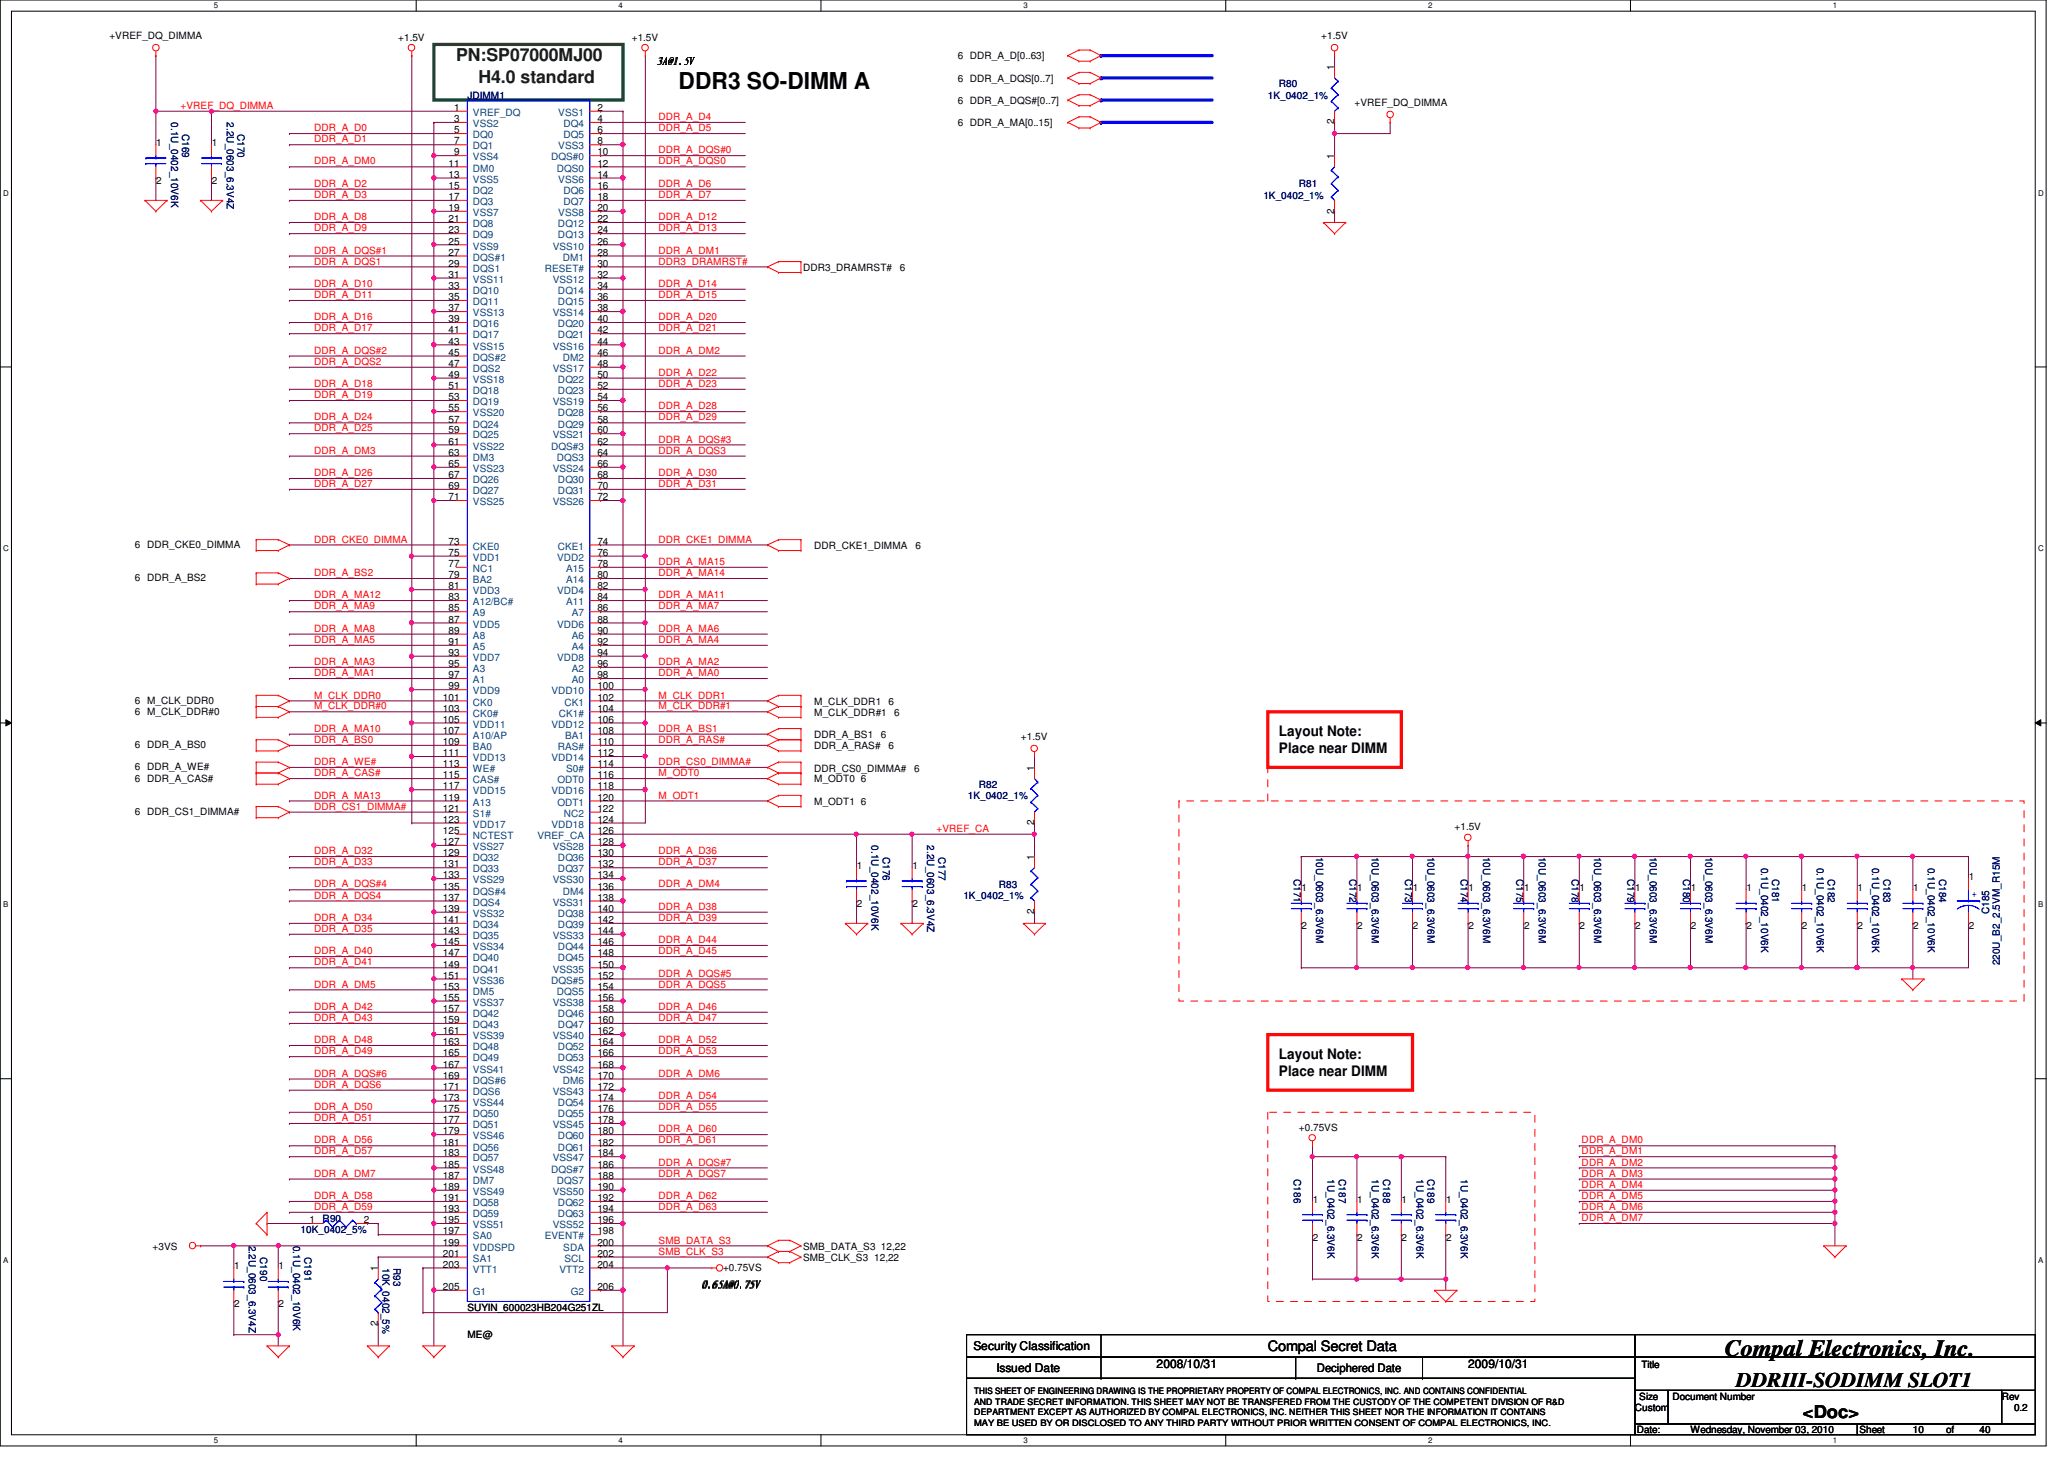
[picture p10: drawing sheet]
<svg xmlns="http://www.w3.org/2000/svg" width="297mm" height="210mm" viewBox="0 0 297 210" stroke-linecap="round" stroke-linejoin="round" font-family="sans-serif">
<defs><g id="words">
<g font-size="3.3">
<text x="97.7" y="12.7">DDR3 SO-DIMM A</text>
<text x="248.2" y="195.1">Compal Electronics, Inc.</text>
</g>
<text font-size="3" x="249.8" y="199.6">DDRIII-SODIMM SLOT1</text>
<g font-size="2.5" fill="#004000">
<text x="65.7" y="8.8">PN:SP07000MJ00</text>
<text x="68.9" y="12">H4.0 standard</text>
</g>
<text font-size="2.5" x="259.5" y="204">&lt;Doc&gt;</text>
<g font-size="2.1">
<text x="184.1" y="105.9">Layout Note:</text>
<text x="184.1" y="108.4">Place near DIMM</text>
<text x="184.1" y="152.3">Layout Note:</text>
<text x="184.1" y="154.8">Place near DIMM</text>
<text x="182.5" y="194.4">Compal Secret Data</text>
</g>
<g font-size="1.7">
<text x="140.1" y="194.3">Security Classification</text>
<text x="143.4" y="197.3">Issued Date</text>
<text x="166.5" y="196.8">2008/10/31</text>
<text x="189.5" y="197.4">Deciphered Date</text>
<text x="211.3" y="196.8">2009/10/31</text>
</g>
<g font-size="1.4">
<text x="15.7" y="5.7">+VREF_DQ_DIMMA</text>
<text x="57.3" y="5.8">+1.5V</text>
<text x="90.9" y="5.8">+1.5V</text>
<text x="190.2" y="5.7">+1.5V</text>
<text x="94.5" y="9.1">3A@1.5V</text>
<text x="137.8" y="8.6">6 DDR_A_D[0..63]</text>
<text x="137.8" y="11.8">6 DDR_A_DQS[0..7]</text>
<text x="192" y="10.1" transform="rotate(-90 192 10.1)">1</text>
<text x="65.4" y="16">1</text>
<text x="65.4" y="17.6">3</text>
<text x="86" y="16">2</text>
<text x="86" y="17.6">4</text>
<text x="137.8" y="15">6 DDR_A_DQS#[0..7]</text>
<text x="192" y="17.9" transform="rotate(-90 192 17.9)">2</text>
<text x="194.9" y="15.3">+VREF_DQ_DIMMA</text>
<text x="22.5" y="21">1</text>
<text x="30.5" y="21">1</text>
<text x="64.6" y="24">11</text>
<text x="65.4" y="19.2">5</text>
<text x="65.4" y="20.8">7</text>
<text x="65.4" y="22.4">9</text>
<text x="86" y="19.2">6</text>
<text x="86" y="20.8">8</text>
<text x="86" y="22.4">10</text>
<text x="86" y="24">12</text>
<text x="137.8" y="18.2">6 DDR_A_MA[0..15]</text>
<text x="192" y="22.9" transform="rotate(-90 192 22.9)">1</text>
<text x="22.5" y="26.5">2</text>
<text x="30.5" y="26.5">2</text>
<text x="64.6" y="25.6">13</text>
<text x="64.6" y="27.2">15</text>
<text x="64.6" y="28.8">17</text>
<text x="86" y="25.6">14</text>
<text x="86" y="27.2">16</text>
<text x="86" y="28.8">18</text>
<text x="64.6" y="30.4">19</text>
<text x="64.6" y="32">21</text>
<text x="64.6" y="33.6">23</text>
<text x="64.6" y="35.2">25</text>
<text x="86" y="30.4">20</text>
<text x="86" y="32">22</text>
<text x="86" y="33.6">24</text>
<text x="86" y="35.2">26</text>
<text x="192" y="30.7" transform="rotate(-90 192 30.7)">2</text>
<text x="64.6" y="36.8">27</text>
<text x="64.6" y="38.4">29</text>
<text x="64.6" y="40">31</text>
<text x="64.6" y="41.6">33</text>
<text x="86" y="36.8">28</text>
<text x="86" y="38.4">30</text>
<text x="86" y="40">32</text>
<text x="86" y="41.6">34</text>
<text x="115.6" y="39">DDR3_DRAMRST#</text>
<text x="129.5" y="39">6</text>
<text x="64.6" y="43.2">35</text>
<text x="64.6" y="44.8">37</text>
<text x="64.6" y="46.4">39</text>
<text x="64.6" y="48">41</text>
<text x="86" y="43.2">36</text>
<text x="86" y="44.8">38</text>
<text x="86" y="46.4">40</text>
<text x="86" y="48">42</text>
<text x="64.6" y="49.6">43</text>
<text x="64.6" y="51.2">45</text>
<text x="64.6" y="52.8">47</text>
<text x="86" y="49.6">44</text>
<text x="86" y="51.2">46</text>
<text x="86" y="52.8">48</text>
<text x="64.6" y="54.4">49</text>
<text x="64.6" y="56">51</text>
<text x="64.6" y="57.6">53</text>
<text x="64.6" y="59.2">55</text>
<text x="86" y="54.4">50</text>
<text x="86" y="56">52</text>
<text x="86" y="57.6">54</text>
<text x="86" y="59.2">56</text>
<text x="64.6" y="60.8">57</text>
<text x="64.6" y="62.4">59</text>
<text x="64.6" y="64">61</text>
<text x="64.6" y="65.6">63</text>
<text x="86" y="60.8">58</text>
<text x="86" y="62.4">60</text>
<text x="86" y="64">62</text>
<text x="86" y="65.6">64</text>
<text x="64.6" y="67.2">65</text>
<text x="64.6" y="68.8">67</text>
<text x="64.6" y="70.4">69</text>
<text x="64.6" y="72">71</text>
<text x="86" y="67.2">66</text>
<text x="86" y="68.8">68</text>
<text x="86" y="70.4">70</text>
<text x="86" y="72">72</text>
<text x="19.4" y="78.8">6 DDR_CKE0_DIMMA</text>
<text x="19.4" y="83.6">6 DDR_A_BS2</text>
<text x="64.6" y="78.4">73</text>
<text x="64.6" y="80">75</text>
<text x="64.6" y="81.6">77</text>
<text x="64.6" y="83.2">79</text>
<text x="86" y="78.4">74</text>
<text x="86" y="80">76</text>
<text x="86" y="81.6">78</text>
<text x="86" y="83.2">80</text>
<text x="117.2" y="79">DDR_CKE1_DIMMA</text>
<text x="131.7" y="79">6</text>
<text x="64.6" y="86.4">83</text>
<text x="64.6" y="88">85</text>
<text x="64.6" y="89.6">87</text>
<text x="64.6" y="84.8">81</text>
<text x="86" y="86.4">84</text>
<text x="86" y="88">86</text>
<text x="86" y="89.6">88</text>
<text x="86" y="84.8">82</text>
<text x="64.6" y="91.2">89</text>
<text x="64.6" y="92.8">91</text>
<text x="64.6" y="94.4">93</text>
<text x="64.6" y="96">95</text>
<text x="86" y="91.2">90</text>
<text x="86" y="92.8">92</text>
<text x="86" y="94.4">94</text>
<text x="86" y="96">96</text>
<text x="19.4" y="101.2">6 M_CLK_DDR0</text>
<text x="63.8" y="100.8">101</text>
<text x="64.6" y="97.6">97</text>
<text x="64.6" y="99.2">99</text>
<text x="86" y="97.6">98</text>
<text x="86" y="99.2">100</text>
<text x="86" y="100.8">102</text>
<text x="117.2" y="101.4">M_CLK_DDR1</text>
<text x="127.9" y="101.4">6</text>
<text x="19.4" y="102.8">6 M_CLK_DDR#0</text>
<text x="19.4" y="107.6">6 DDR_A_BS0</text>
<text x="63.8" y="102.4">103</text>
<text x="63.8" y="104">105</text>
<text x="63.8" y="105.6">107</text>
<text x="63.8" y="107.2">109</text>
<text x="86" y="102.4">104</text>
<text x="86" y="104">106</text>
<text x="86" y="105.6">108</text>
<text x="86" y="107.2">110</text>
<text x="117.2" y="106.2">DDR_A_BS1</text>
<text x="117.2" y="107.8">DDR_A_RAS#</text>
<text x="117.2" y="103">M_CLK_DDR#1</text>
<text x="126.8" y="106.2">6</text>
<text x="127.9" y="107.8">6</text>
<text x="128.7" y="103">6</text>
<text x="146.9" y="106.5">+1.5V</text>
<text x="19.4" y="110.8">6 DDR_A_WE#</text>
<text x="19.4" y="112.4">6 DDR_A_CAS#</text>
<text x="63.8" y="108.8">111</text>
<text x="63.8" y="110.4">113</text>
<text x="63.8" y="112">115</text>
<text x="63.8" y="113.6">117</text>
<text x="86" y="108.8">112</text>
<text x="86" y="110.4">114</text>
<text x="86" y="112">116</text>
<text x="86" y="113.6">118</text>
<text x="117.2" y="111">DDR_CS0_DIMMA#</text>
<text x="117.2" y="112.6">M_ODT0 6</text>
<text x="131.6" y="111">6</text>
<text x="148.8" y="110.9" transform="rotate(-90 148.8 110.9)">1</text>
<text x="19.4" y="117.2">6 DDR_CS1_DIMMA#</text>
<text x="63.8" y="115.2">119</text>
<text x="63.8" y="116.8">121</text>
<text x="63.8" y="118.4">123</text>
<text x="63.8" y="120">125</text>
<text x="86" y="115.2">120</text>
<text x="86" y="116.8">122</text>
<text x="86" y="118.4">124</text>
<text x="86" y="120">126</text>
<text x="117.2" y="115.8">M_ODT1 6</text>
<text x="148.8" y="118.7" transform="rotate(-90 148.8 118.7)">2</text>
<text x="209.3" y="119.5">+1.5V</text>
<text x="63.8" y="121.6">127</text>
<text x="63.8" y="123.2">129</text>
<text x="63.8" y="124.8">131</text>
<text x="86" y="121.6">128</text>
<text x="86" y="123.2">130</text>
<text x="86" y="124.8">132</text>
<text x="123.3" y="125">1</text>
<text x="131.3" y="125">1</text>
<text x="148.8" y="123.7" transform="rotate(-90 148.8 123.7)">1</text>
<text x="63.8" y="126.4">133</text>
<text x="63.8" y="128">135</text>
<text x="63.8" y="129.6">137</text>
<text x="63.8" y="131.2">139</text>
<text x="86" y="126.4">134</text>
<text x="86" y="128">136</text>
<text x="86" y="129.6">138</text>
<text x="86" y="131.2">140</text>
<text x="123.3" y="130.5">2</text>
<text x="131.3" y="130.5">2</text>
<text x="148.8" y="131.5" transform="rotate(-90 148.8 131.5)">2</text>
<text x="187.3" y="128.2">1</text>
<text x="195.3" y="128.2">1</text>
<text x="203.3" y="128.2">1</text>
<text x="211.3" y="128.2">1</text>
<text x="219.3" y="128.2">1</text>
<text x="227.3" y="128.2">1</text>
<text x="235.3" y="128.2">1</text>
<text x="243.3" y="128.2">1</text>
<text x="251.3" y="128.2">1</text>
<text x="259.3" y="128.2">1</text>
<text x="267.3" y="128.2">1</text>
<text x="275.3" y="128.2">1</text>
<text x="283.3" y="126.6">1</text>
<text x="63.8" y="132.8">141</text>
<text x="63.8" y="134.4">143</text>
<text x="63.8" y="136">145</text>
<text x="63.8" y="137.6">147</text>
<text x="86" y="132.8">142</text>
<text x="86" y="134.4">144</text>
<text x="86" y="136">146</text>
<text x="86" y="137.6">148</text>
<text x="187.3" y="133.7">2</text>
<text x="195.3" y="133.7">2</text>
<text x="203.3" y="133.7">2</text>
<text x="211.3" y="133.7">2</text>
<text x="219.3" y="133.7">2</text>
<text x="227.3" y="133.7">2</text>
<text x="235.3" y="133.7">2</text>
<text x="243.3" y="133.7">2</text>
<text x="251.3" y="133.7">2</text>
<text x="259.3" y="133.7">2</text>
<text x="267.3" y="133.7">2</text>
<text x="275.3" y="133.7">2</text>
<text x="283.3" y="133.7">2</text>
<text x="63.8" y="139.2">149</text>
<text x="63.8" y="140.8">151</text>
<text x="63.8" y="142.4">153</text>
<text x="63.8" y="144">155</text>
<text x="86" y="139.2">150</text>
<text x="86" y="140.8">152</text>
<text x="86" y="142.4">154</text>
<text x="86" y="144">156</text>
<text x="63.8" y="145.6">157</text>
<text x="63.8" y="147.2">159</text>
<text x="63.8" y="148.8">161</text>
<text x="86" y="145.6">158</text>
<text x="86" y="147.2">160</text>
<text x="86" y="148.8">162</text>
<text x="63.8" y="150.4">163</text>
<text x="63.8" y="152">165</text>
<text x="63.8" y="153.6">167</text>
<text x="63.8" y="155.2">169</text>
<text x="86" y="150.4">164</text>
<text x="86" y="152">166</text>
<text x="86" y="153.6">168</text>
<text x="86" y="155.2">170</text>
<text x="63.8" y="156.8">171</text>
<text x="63.8" y="158.4">173</text>
<text x="63.8" y="160">175</text>
<text x="63.8" y="161.6">177</text>
<text x="86" y="156.8">172</text>
<text x="86" y="158.4">174</text>
<text x="86" y="160">176</text>
<text x="86" y="161.6">178</text>
<text x="63.8" y="163.2">179</text>
<text x="63.8" y="164.8">181</text>
<text x="63.8" y="166.4">183</text>
<text x="63.8" y="168">185</text>
<text x="86" y="163.2">180</text>
<text x="86" y="164.8">182</text>
<text x="86" y="166.4">184</text>
<text x="86" y="168">186</text>
<text x="186.9" y="162.6">+0.75VS</text>
<text x="63.8" y="169.6">187</text>
<text x="63.8" y="171.2">189</text>
<text x="63.8" y="172.8">191</text>
<text x="86" y="169.6">188</text>
<text x="86" y="171.2">190</text>
<text x="86" y="172.8">192</text>
<text x="188.9" y="173">1</text>
<text x="195.3" y="173">1</text>
<text x="201.7" y="173">1</text>
<text x="208.1" y="173">1</text>
<text x="22" y="179.8">+3VS</text>
<text x="44.5" y="176">1</text>
<text x="52.4" y="176">2</text>
<text x="63.8" y="174.4">193</text>
<text x="63.8" y="176">195</text>
<text x="63.8" y="177.6">197</text>
<text x="63.8" y="179.2">199</text>
<text x="86" y="174.4">194</text>
<text x="86" y="176">196</text>
<text x="86" y="177.6">198</text>
<text x="86" y="179.2">200</text>
<text x="115.6" y="179.8">SMB_DATA_S3 12,22</text>
<text x="188.9" y="178.5">2</text>
<text x="195.3" y="178.5">2</text>
<text x="201.7" y="178.5">2</text>
<text x="208.1" y="178.5">2</text>
<text x="33.7" y="182.6">1</text>
<text x="40.1" y="182.6">1</text>
<text x="54.4" y="182.9" transform="rotate(-90 54.4 182.9)">1</text>
<text x="63.8" y="180.8">201</text>
<text x="63.8" y="182.4">203</text>
<text x="63.8" y="185.6">205</text>
<text x="86" y="180.8">202</text>
<text x="86" y="182.4">204</text>
<text x="86" y="185.6">206</text>
<text x="101" y="185.2">0.65A@0.75V</text>
<text x="104.1" y="182.8">+0.75VS</text>
<text x="115.6" y="181.4">SMB_CLK_S3 12,22</text>
<text x="33.7" y="188.1">2</text>
<text x="40.1" y="188.1">2</text>
<text x="54.4" y="190.8" transform="rotate(-90 54.4 190.8)">2</text>
<text x="67.3" y="188.6">SUYIN_600023HB204G251ZL</text>
<text x="67.3" y="192.4">ME@</text>
<text x="236.2" y="196.8">Title</text>
<text x="235.3" y="203">Custom</text>
<text x="235.9" y="201.4">Size</text>
<text x="240.7" y="201.4">Document Number</text>
<text x="288.1" y="201.4">Rev</text>
<text x="289.9" y="203">0.2</text>
<text x="235.6" y="206.2">Date:</text>
<text x="243.3" y="206.2">Wednesday, November 03, 2010</text>
<text x="267.6" y="206.2">Sheet</text>
<text x="275.3" y="206.2">10</text>
<text x="280.1" y="206.2">of</text>
<text x="284.9" y="206.2">40</text>
</g>
<g font-size="1.4" fill="#000080">
<text x="24.6" y="17.6" transform="rotate(90 24.6 17.6)">0.1U_0402_10V6K</text>
<text x="32.6" y="17.6" transform="rotate(90 32.6 17.6)">2.2U_0603_6.3V4Z</text>
<text x="67.3" y="14.2">JDIMM1</text>
<text x="182.5" y="14.2">1K_0402_1%</text>
<text x="184.1" y="12.6">R80</text>
<text x="26.2" y="19.2" transform="rotate(90 26.2 19.2)">C169</text>
<text x="34.2" y="19.2" transform="rotate(90 34.2 19.2)">C170</text>
<text x="181.8" y="28.6">1K_0402_1%</text>
<text x="186.9" y="27">R81</text>
<text x="140.9" y="113.4">R82</text>
<text x="139.3" y="115">1K_0402_1%</text>
<text x="125.4" y="121.6" transform="rotate(90 125.4 121.6)">0.1U_0402_10V6K</text>
<text x="127" y="123.2" transform="rotate(90 127 123.2)">C176</text>
<text x="133.4" y="121.6" transform="rotate(90 133.4 121.6)">2.2U_0603_6.3V4Z</text>
<text x="135" y="123.2" transform="rotate(90 135 123.2)">C177</text>
<text x="189.4" y="123.2" transform="rotate(90 189.4 123.2)">10U_0603_6.3V6M</text>
<text x="197.4" y="123.2" transform="rotate(90 197.4 123.2)">10U_0603_6.3V6M</text>
<text x="205.4" y="123.2" transform="rotate(90 205.4 123.2)">10U_0603_6.3V6M</text>
<text x="213.4" y="123.2" transform="rotate(90 213.4 123.2)">10U_0603_6.3V6M</text>
<text x="221.4" y="123.2" transform="rotate(90 221.4 123.2)">10U_0603_6.3V6M</text>
<text x="229.4" y="123.2" transform="rotate(90 229.4 123.2)">10U_0603_6.3V6M</text>
<text x="237.4" y="123.2" transform="rotate(90 237.4 123.2)">10U_0603_6.3V6M</text>
<text x="245.4" y="123.2" transform="rotate(90 245.4 123.2)">10U_0603_6.3V6M</text>
<text x="253.4" y="124.8" transform="rotate(90 253.4 124.8)">0.1U_0402_10V6K</text>
<text x="261.4" y="124.8" transform="rotate(90 261.4 124.8)">0.1U_0402_10V6K</text>
<text x="269.4" y="124.8" transform="rotate(90 269.4 124.8)">0.1U_0402_10V6K</text>
<text x="277.4" y="124.8" transform="rotate(90 277.4 124.8)">0.1U_0402_10V6K</text>
<text x="138.6" y="129.4">1K_0402_1%</text>
<text x="143.8" y="127.8">R83</text>
<text x="186.2" y="126.4" transform="rotate(90 186.2 126.4)">C171</text>
<text x="194.2" y="126.4" transform="rotate(90 194.2 126.4)">C172</text>
<text x="202.2" y="126.4" transform="rotate(90 202.2 126.4)">C173</text>
<text x="210.2" y="126.4" transform="rotate(90 210.2 126.4)">C174</text>
<text x="218.2" y="126.4" transform="rotate(90 218.2 126.4)">C175</text>
<text x="226.2" y="126.4" transform="rotate(90 226.2 126.4)">C178</text>
<text x="234.2" y="126.4" transform="rotate(90 234.2 126.4)">C179</text>
<text x="242.2" y="126.4" transform="rotate(90 242.2 126.4)">C180</text>
<text x="255.1" y="126.4" transform="rotate(90 255.1 126.4)">C181</text>
<text x="263.1" y="126.4" transform="rotate(90 263.1 126.4)">C182</text>
<text x="271.1" y="126.4" transform="rotate(90 271.1 126.4)">C183</text>
<text x="279.1" y="126.4" transform="rotate(90 279.1 126.4)">C184</text>
<text x="286.3" y="131.5" transform="rotate(-90 286.3 131.5)">C185</text>
<text x="287.8" y="138.9" transform="rotate(-90 287.8 138.9)">220U_B2_2.5VM_R15M</text>
<text x="186.2" y="169.6" transform="rotate(90 186.2 169.6)">C186</text>
<text x="191" y="169.6" transform="rotate(90 191 169.6)">1U_0402_6.3V6K</text>
<text x="192.7" y="169.6" transform="rotate(90 192.7 169.6)">C187</text>
<text x="197.4" y="169.6" transform="rotate(90 197.4 169.6)">1U_0402_6.3V6K</text>
<text x="199" y="169.6" transform="rotate(90 199 169.6)">C188</text>
<text x="203.8" y="169.6" transform="rotate(90 203.8 169.6)">1U_0402_6.3V6K</text>
<text x="205.4" y="169.6" transform="rotate(90 205.4 169.6)">C189</text>
<text x="210.2" y="169.6" transform="rotate(90 210.2 169.6)">1U_0402_6.3V6K</text>
<text x="35.8" y="179.2" transform="rotate(90 35.8 179.2)">2.2U_0603_6.3V4Z</text>
<text x="42.2" y="179.2" transform="rotate(90 42.2 179.2)">0.1U_0402_10V6K</text>
<text x="43.3" y="177.4">10K_0402_5%</text>
<text x="46.4" y="175.8">R90</text>
<text x="37.4" y="180.8" transform="rotate(90 37.4 180.8)">C190</text>
<text x="43.8" y="180.8" transform="rotate(90 43.8 180.8)">C191</text>
<text x="55" y="182.4" transform="rotate(90 55 182.4)">10K_0402_5%</text>
<text x="56.6" y="182.4" transform="rotate(90 56.6 182.4)">R93</text>
</g>
<g font-size="1.4" fill="#f00">
<text x="26" y="15.7">+VREF_DQ_DIMMA</text>
<text x="94.8" y="17.3">DDR_A_D4</text>
<text x="45.2" y="18.9">DDR_A_D0</text>
<text x="45.2" y="23.7">DDR_A_DM0</text>
<text x="45.2" y="20.5">DDR_A_D1</text>
<text x="94.8" y="23.7">DDR_A_DQS0</text>
<text x="94.8" y="18.9">DDR_A_D5</text>
<text x="94.8" y="22.1">DDR_A_DQS#0</text>
<text x="45.2" y="28.5">DDR_A_D3</text>
<text x="45.2" y="26.9">DDR_A_D2</text>
<text x="94.8" y="26.9">DDR_A_D6</text>
<text x="94.8" y="28.5">DDR_A_D7</text>
<text x="45.2" y="33.3">DDR_A_D9</text>
<text x="45.2" y="31.7">DDR_A_D8</text>
<text x="94.8" y="31.7">DDR_A_D12</text>
<text x="94.8" y="33.3">DDR_A_D13</text>
<text x="45.2" y="41.3">DDR_A_D10</text>
<text x="45.2" y="36.5">DDR_A_DQS#1</text>
<text x="45.2" y="38.1">DDR_A_DQS1</text>
<text x="94.8" y="36.5">DDR_A_DM1</text>
<text x="94.8" y="38.1">DDR3_DRAMRST#</text>
<text x="94.8" y="41.3">DDR_A_D14</text>
<text x="45.2" y="46.1">DDR_A_D16</text>
<text x="45.2" y="42.9">DDR_A_D11</text>
<text x="45.2" y="47.7">DDR_A_D17</text>
<text x="94.8" y="46.1">DDR_A_D20</text>
<text x="94.8" y="47.7">DDR_A_D21</text>
<text x="94.8" y="42.9">DDR_A_D15</text>
<text x="45.2" y="52.5">DDR_A_DQS2</text>
<text x="45.2" y="50.9">DDR_A_DQS#2</text>
<text x="94.8" y="50.9">DDR_A_DM2</text>
<text x="45.2" y="57.3">DDR_A_D19</text>
<text x="45.2" y="55.7">DDR_A_D18</text>
<text x="94.8" y="58.9">DDR_A_D28</text>
<text x="94.8" y="55.7">DDR_A_D23</text>
<text x="94.8" y="54.1">DDR_A_D22</text>
<text x="45.2" y="65.3">DDR_A_DM3</text>
<text x="45.2" y="60.5">DDR_A_D24</text>
<text x="45.2" y="62.1">DDR_A_D25</text>
<text x="94.8" y="65.3">DDR_A_DQS3</text>
<text x="94.8" y="60.5">DDR_A_D29</text>
<text x="94.8" y="63.7">DDR_A_DQS#3</text>
<text x="45.2" y="70.1">DDR_A_D27</text>
<text x="45.2" y="68.5">DDR_A_D26</text>
<text x="94.8" y="70.1">DDR_A_D31</text>
<text x="94.8" y="68.5">DDR_A_D30</text>
<text x="45.2" y="78.1">DDR_CKE0_DIMMA</text>
<text x="45.2" y="82.9">DDR_A_BS2</text>
<text x="94.8" y="82.9">DDR_A_MA14</text>
<text x="94.8" y="78.1">DDR_CKE1_DIMMA</text>
<text x="94.8" y="81.3">DDR_A_MA15</text>
<text x="45.2" y="87.7">DDR_A_MA9</text>
<text x="45.2" y="86.1">DDR_A_MA12</text>
<text x="94.8" y="87.7">DDR_A_MA7</text>
<text x="94.8" y="86.1">DDR_A_MA11</text>
<text x="45.2" y="95.7">DDR_A_MA3</text>
<text x="45.2" y="90.9">DDR_A_MA8</text>
<text x="45.2" y="92.5">DDR_A_MA5</text>
<text x="94.8" y="90.9">DDR_A_MA6</text>
<text x="94.8" y="92.5">DDR_A_MA4</text>
<text x="94.8" y="95.7">DDR_A_MA2</text>
<text x="45.2" y="97.3">DDR_A_MA1</text>
<text x="45.2" y="100.5">M_CLK_DDR0</text>
<text x="94.8" y="97.3">DDR_A_MA0</text>
<text x="94.8" y="100.5">M_CLK_DDR1</text>
<text x="45.2" y="105.3">DDR_A_MA10</text>
<text x="45.2" y="106.9">DDR_A_BS0</text>
<text x="45.2" y="102.1">M_CLK_DDR#0</text>
<text x="94.8" y="105.3">DDR_A_BS1</text>
<text x="94.8" y="106.9">DDR_A_RAS#</text>
<text x="94.8" y="102.1">M_CLK_DDR#1</text>
<text x="45.2" y="110.1">DDR_A_WE#</text>
<text x="45.2" y="111.7">DDR_A_CAS#</text>
<text x="94.8" y="110.1">DDR_CS0_DIMMA#</text>
<text x="94.8" y="111.7">M_ODT0</text>
<text x="45.2" y="116.5">DDR_CS1_DIMMA#</text>
<text x="45.2" y="114.9">DDR_A_MA13</text>
<text x="94.8" y="114.9">M_ODT1</text>
<text x="134.8" y="119.7">+VREF_CA</text>
<text x="45.2" y="124.5">DDR_A_D33</text>
<text x="45.2" y="122.9">DDR_A_D32</text>
<text x="94.8" y="124.5">DDR_A_D37</text>
<text x="94.8" y="122.9">DDR_A_D36</text>
<text x="45.2" y="127.7">DDR_A_DQS#4</text>
<text x="45.2" y="129.3">DDR_A_DQS4</text>
<text x="94.8" y="127.7">DDR_A_DM4</text>
<text x="94.8" y="130.9">DDR_A_D38</text>
<text x="45.2" y="137.3">DDR_A_D40</text>
<text x="45.2" y="132.5">DDR_A_D34</text>
<text x="45.2" y="134.1">DDR_A_D35</text>
<text x="94.8" y="132.5">DDR_A_D39</text>
<text x="94.8" y="135.7">DDR_A_D44</text>
<text x="94.8" y="137.3">DDR_A_D45</text>
<text x="45.2" y="142.1">DDR_A_DM5</text>
<text x="45.2" y="138.9">DDR_A_D41</text>
<text x="94.8" y="140.5">DDR_A_DQS#5</text>
<text x="94.8" y="142.1">DDR_A_DQS5</text>
<text x="45.2" y="146.9">DDR_A_D43</text>
<text x="45.2" y="145.3">DDR_A_D42</text>
<text x="94.8" y="145.3">DDR_A_D46</text>
<text x="94.8" y="146.9">DDR_A_D47</text>
<text x="45.2" y="154.9">DDR_A_DQS#6</text>
<text x="45.2" y="151.7">DDR_A_D49</text>
<text x="45.2" y="150.1">DDR_A_D48</text>
<text x="94.8" y="150.1">DDR_A_D52</text>
<text x="94.8" y="151.7">DDR_A_D53</text>
<text x="94.8" y="154.9">DDR_A_DM6</text>
<text x="45.2" y="161.3">DDR_A_D51</text>
<text x="45.2" y="159.7">DDR_A_D50</text>
<text x="45.2" y="156.5">DDR_A_DQS6</text>
<text x="94.8" y="158.1">DDR_A_D54</text>
<text x="94.8" y="159.7">DDR_A_D55</text>
<text x="45.2" y="166.1">DDR_A_D57</text>
<text x="45.2" y="164.5">DDR_A_D56</text>
<text x="94.8" y="167.7">DDR_A_DQS#7</text>
<text x="94.8" y="162.9">DDR_A_D60</text>
<text x="94.8" y="164.5">DDR_A_D61</text>
<text x="227.6" y="164.5">DDR_A_DM0</text>
<text x="227.6" y="166.1">DDR_A_DM1</text>
<text x="227.6" y="167.7">DDR_A_DM2</text>
<text x="45.2" y="172.5">DDR_A_D58</text>
<text x="45.2" y="169.3">DDR_A_DM7</text>
<text x="94.8" y="169.3">DDR_A_DQS7</text>
<text x="94.8" y="172.5">DDR_A_D62</text>
<text x="227.6" y="169.3">DDR_A_DM3</text>
<text x="227.6" y="170.9">DDR_A_DM4</text>
<text x="227.6" y="172.5">DDR_A_DM5</text>
<text x="45.2" y="174.1">DDR_A_D59</text>
<text x="94.8" y="174.1">DDR_A_D63</text>
<text x="94.8" y="178.9">SMB_DATA_S3</text>
<text x="227.6" y="174.1">DDR_A_DM6</text>
<text x="227.6" y="175.7">DDR_A_DM7</text>
<text x="94.8" y="180.5">SMB_CLK_S3</text>
</g>
<g font-size="1.4" fill="#004080">
<text x="68.1" y="16.7">VREF_DQ</text>
<text x="80.3" y="16.7">VSS1</text>
<text x="68.1" y="18.3">VSS2</text>
<text x="68.1" y="19.9">DQ0</text>
<text x="68.1" y="21.5">DQ1</text>
<text x="68.1" y="23.1">VSS4</text>
<text x="79.3" y="23.1">DQS#0</text>
<text x="80.3" y="21.5">VSS3</text>
<text x="81.1" y="18.3">DQ4</text>
<text x="81.1" y="19.9">DQ5</text>
<text x="68.1" y="24.7">DM0</text>
<text x="68.1" y="26.3">VSS5</text>
<text x="68.1" y="27.9">DQ2</text>
<text x="68.1" y="29.5">DQ3</text>
<text x="80.1" y="24.7">DQS0</text>
<text x="80.3" y="26.3">VSS6</text>
<text x="81.1" y="27.9">DQ6</text>
<text x="81.1" y="29.5">DQ7</text>
<text x="68.1" y="31.1">VSS7</text>
<text x="68.1" y="32.7">DQ8</text>
<text x="68.1" y="34.3">DQ9</text>
<text x="68.1" y="35.9">VSS9</text>
<text x="79.5" y="35.9">VSS10</text>
<text x="80.3" y="32.7">DQ12</text>
<text x="80.3" y="34.3">DQ13</text>
<text x="80.3" y="31.1">VSS8</text>
<text x="68.1" y="37.5">DQS#1</text>
<text x="68.1" y="39.1">DQS1</text>
<text x="68.1" y="40.7">VSS11</text>
<text x="78.4" y="39.1">RESET#</text>
<text x="79.5" y="40.7">VSS12</text>
<text x="81" y="37.5">DM1</text>
<text x="68.1" y="42.3">DQ10</text>
<text x="68.1" y="43.9">DQ11</text>
<text x="68.1" y="45.5">VSS13</text>
<text x="68.1" y="47.1">DQ16</text>
<text x="79.5" y="45.5">VSS14</text>
<text x="80.3" y="42.3">DQ14</text>
<text x="80.3" y="43.9">DQ15</text>
<text x="80.3" y="47.1">DQ20</text>
<text x="68.1" y="48.7">DQ17</text>
<text x="68.1" y="50.3">VSS15</text>
<text x="68.1" y="51.9">DQS#2</text>
<text x="68.1" y="53.5">DQS2</text>
<text x="79.5" y="50.3">VSS16</text>
<text x="79.5" y="53.5">VSS17</text>
<text x="80.3" y="48.7">DQ21</text>
<text x="81" y="51.9">DM2</text>
<text x="68.1" y="55.1">VSS18</text>
<text x="68.1" y="56.7">DQ18</text>
<text x="68.1" y="58.3">DQ19</text>
<text x="68.1" y="59.9">VSS20</text>
<text x="79.5" y="58.3">VSS19</text>
<text x="80.3" y="55.1">DQ22</text>
<text x="80.3" y="56.7">DQ23</text>
<text x="80.3" y="59.9">DQ28</text>
<text x="68.1" y="61.5">DQ24</text>
<text x="68.1" y="63.1">DQ25</text>
<text x="68.1" y="64.7">VSS22</text>
<text x="79.3" y="64.7">DQS#3</text>
<text x="79.5" y="63.1">VSS21</text>
<text x="80.3" y="61.5">DQ29</text>
<text x="68.1" y="66.3">DM3</text>
<text x="68.1" y="67.9">VSS23</text>
<text x="68.1" y="69.5">DQ26</text>
<text x="68.1" y="71.1">DQ27</text>
<text x="79.5" y="67.9">VSS24</text>
<text x="80.1" y="66.3">DQS3</text>
<text x="80.3" y="69.5">DQ30</text>
<text x="80.3" y="71.1">DQ31</text>
<text x="68.1" y="72.7">VSS25</text>
<text x="79.5" y="72.7">VSS26</text>
<text x="68.1" y="79.1">CKE0</text>
<text x="68.1" y="80.7">VDD1</text>
<text x="68.1" y="82.3">NC1</text>
<text x="68.1" y="83.9">BA2</text>
<text x="80.2" y="80.7">VDD2</text>
<text x="80.3" y="79.1">CKE1</text>
<text x="81.5" y="82.3">A15</text>
<text x="81.5" y="83.9">A14</text>
<text x="68.1" y="87.1">A12/BC#</text>
<text x="68.1" y="88.7">A9</text>
<text x="68.1" y="85.5">VDD3</text>
<text x="80.2" y="85.5">VDD4</text>
<text x="81.5" y="87.1">A11</text>
<text x="82.3" y="88.7">A7</text>
<text x="68.1" y="90.3">VDD5</text>
<text x="68.1" y="91.9">A8</text>
<text x="68.1" y="93.5">A5</text>
<text x="68.1" y="95.1">VDD7</text>
<text x="80.2" y="90.3">VDD6</text>
<text x="80.2" y="95.1">VDD8</text>
<text x="82.3" y="91.9">A6</text>
<text x="82.3" y="93.5">A4</text>
<text x="68.1" y="96.7">A3</text>
<text x="68.1" y="98.3">A1</text>
<text x="68.1" y="99.9">VDD9</text>
<text x="68.1" y="101.5">CK0</text>
<text x="79.4" y="99.9">VDD10</text>
<text x="81.2" y="101.5">CK1</text>
<text x="82.3" y="96.7">A2</text>
<text x="82.3" y="98.3">A0</text>
<text x="68.1" y="103.1">CK0#</text>
<text x="68.1" y="104.7">VDD11</text>
<text x="68.1" y="106.3">A10/AP</text>
<text x="68.1" y="107.9">BA0</text>
<text x="79.4" y="104.7">VDD12</text>
<text x="80.3" y="107.9">RAS#</text>
<text x="80.4" y="103.1">CK1#</text>
<text x="81.3" y="106.3">BA1</text>
<text x="68.1" y="109.5">VDD13</text>
<text x="68.1" y="111.1">WE#</text>
<text x="68.1" y="112.7">CAS#</text>
<text x="79.4" y="109.5">VDD14</text>
<text x="80.2" y="112.7">ODT0</text>
<text x="81.5" y="111.1">S0#</text>
<text x="68.1" y="114.3">VDD15</text>
<text x="68.1" y="115.9">A13</text>
<text x="68.1" y="117.5">S1#</text>
<text x="68.1" y="119.1">VDD17</text>
<text x="79.4" y="114.3">VDD16</text>
<text x="79.4" y="119.1">VDD18</text>
<text x="80.2" y="115.9">ODT1</text>
<text x="81.1" y="117.5">NC2</text>
<text x="68.1" y="120.7">NCTEST</text>
<text x="68.1" y="122.3">VSS27</text>
<text x="68.1" y="123.9">DQ32</text>
<text x="68.1" y="125.5">DQ33</text>
<text x="77.3" y="120.7">VREF_CA</text>
<text x="79.5" y="122.3">VSS28</text>
<text x="80.3" y="123.9">DQ36</text>
<text x="80.3" y="125.5">DQ37</text>
<text x="68.1" y="127.1">VSS29</text>
<text x="68.1" y="128.7">DQS#4</text>
<text x="68.1" y="130.3">DQS4</text>
<text x="68.1" y="131.9">VSS32</text>
<text x="79.5" y="127.1">VSS30</text>
<text x="79.5" y="130.3">VSS31</text>
<text x="80.3" y="131.9">DQ38</text>
<text x="81" y="128.7">DM4</text>
<text x="68.1" y="133.5">DQ34</text>
<text x="68.1" y="135.1">DQ35</text>
<text x="68.1" y="136.7">VSS34</text>
<text x="79.5" y="135.1">VSS33</text>
<text x="80.3" y="133.5">DQ39</text>
<text x="80.3" y="136.7">DQ44</text>
<text x="68.1" y="138.3">DQ40</text>
<text x="68.1" y="139.9">DQ41</text>
<text x="68.1" y="141.5">VSS36</text>
<text x="68.1" y="143.1">DM5</text>
<text x="79.3" y="141.5">DQS#5</text>
<text x="79.5" y="139.9">VSS35</text>
<text x="80.1" y="143.1">DQS5</text>
<text x="80.3" y="138.3">DQ45</text>
<text x="68.1" y="144.7">VSS37</text>
<text x="68.1" y="146.3">DQ42</text>
<text x="68.1" y="147.9">DQ43</text>
<text x="68.1" y="149.5">VSS39</text>
<text x="79.5" y="144.7">VSS38</text>
<text x="79.5" y="149.5">VSS40</text>
<text x="80.3" y="146.3">DQ46</text>
<text x="80.3" y="147.9">DQ47</text>
<text x="68.1" y="151.1">DQ48</text>
<text x="68.1" y="152.7">DQ49</text>
<text x="68.1" y="154.3">VSS41</text>
<text x="68.1" y="155.9">DQS#6</text>
<text x="79.5" y="154.3">VSS42</text>
<text x="80.3" y="151.1">DQ52</text>
<text x="80.3" y="152.7">DQ53</text>
<text x="81" y="155.9">DM6</text>
<text x="68.1" y="157.5">DQS6</text>
<text x="68.1" y="159.1">VSS44</text>
<text x="68.1" y="160.7">DQ50</text>
<text x="79.5" y="157.5">VSS43</text>
<text x="80.3" y="159.1">DQ54</text>
<text x="80.3" y="160.7">DQ55</text>
<text x="68.1" y="162.3">DQ51</text>
<text x="68.1" y="163.9">VSS46</text>
<text x="68.1" y="165.5">DQ56</text>
<text x="68.1" y="167.1">DQ57</text>
<text x="79.5" y="162.3">VSS45</text>
<text x="79.5" y="167.1">VSS47</text>
<text x="80.3" y="163.9">DQ60</text>
<text x="80.3" y="165.5">DQ61</text>
<text x="68.1" y="168.7">VSS48</text>
<text x="68.1" y="170.3">DM7</text>
<text x="68.1" y="171.9">VSS49</text>
<text x="68.1" y="173.5">DQ58</text>
<text x="79.3" y="168.7">DQS#7</text>
<text x="79.5" y="171.9">VSS50</text>
<text x="80.1" y="170.3">DQS7</text>
<text x="80.3" y="173.5">DQ62</text>
<text x="68.1" y="175.1">DQ59</text>
<text x="68.1" y="176.7">VSS51</text>
<text x="68.1" y="178.3">SA0</text>
<text x="68.1" y="179.9">VDDSPD</text>
<text x="78.4" y="178.3">EVENT#</text>
<text x="79.5" y="176.7">VSS52</text>
<text x="80.3" y="175.1">DQ63</text>
<text x="81.1" y="179.9">SDA</text>
<text x="68.1" y="181.5">SA1</text>
<text x="68.1" y="183.1">VTT1</text>
<text x="80.5" y="183.1">VTT2</text>
<text x="81.2" y="181.5">SCL</text>
<text x="68.1" y="186.3">G1</text>
<text x="82.2" y="186.3">G2</text>
</g>
<text font-size="1.4" fill="#00f" x="283.8" y="129">+</text>
<g font-size="1.3">
<text x="140.2" y="203.6">DEPARTMENT EXCEPT AS AUTHORIZED BY COMPAL ELECTRONICS, INC. NEITHER THIS SHEET NOR THE INFORMATION IT CONTAINS</text>
<text x="140.2" y="200.6">THIS SHEET OF ENGINEERING DRAWING IS THE PROPRIETARY PROPERTY OF COMPAL ELECTRONICS, INC. AND CONTAINS CONFIDENTIAL</text>
<text x="140.2" y="202.1">AND TRADE SECRET INFORMATION. THIS SHEET MAY NOT BE TRANSFERED FROM THE CUSTODY OF THE COMPETENT DIVISION OF R&amp;D</text>
<text x="140.2" y="205.1">MAY BE USED BY OR DISCLOSED TO ANY THIRD PARTY WITHOUT PRIOR WRITTEN CONSENT OF COMPAL ELECTRONICS, INC.</text>
</g>
<g font-size="1.1">
<text x="30.8" y="1.1">5</text>
<text x="89" y="1.1">4</text>
<text x="147.3" y="1.1">3</text>
<text x="205.5" y="1.1">2</text>
<text x="263.8" y="1.1">1</text>
<text x=".5" y="28.2">D</text>
<text x="293.3" y="28.2">D</text>
<text x=".5" y="79.3">C</text>
<text x="293.3" y="79.3">C</text>
<text x=".5" y="130.6">B</text>
<text x="293.3" y="130.6">B</text>
<text x=".5" y="181.7">A</text>
<text x="293.3" y="181.7">A</text>
<text x="30.8" y="207.6">5</text>
<text x="89" y="207.6">4</text>
<text x="147.3" y="207.6">3</text>
<text x="205.5" y="207.6">2</text>
<text x="263.8" y="207.6">1</text>
</g>
</g></defs>
<path d="M0 0h294.5v208h-294.5zM1.6 1.6h291.3v204.8h-291.3z" fill="none" stroke="#000" stroke-width=".14"/>
<g fill="#fff">
<path d="M30.8 .2h.6v1.2h-.6z"/>
<path d="M30.8 206.6h.6v1.2h-.6z"/>
</g>
<path d="M59.9 0v1.6M59.9 206.4v1.6" fill="none" stroke="#000" stroke-width=".14"/>
<g fill="#fff">
<path d="M89 .2h.6v1.2h-.6z"/>
<path d="M89 206.6h.6v1.2h-.6z"/>
</g>
<path d="M118.1 0v1.6M118.1 206.4v1.6" fill="none" stroke="#000" stroke-width=".14"/>
<g fill="#fff">
<path d="M147.3 .2h.6v1.2h-.6z"/>
<path d="M147.3 206.6h.6v1.2h-.6z"/>
</g>
<path d="M176.4 0v1.6M176.4 206.4v1.6" fill="none" stroke="#000" stroke-width=".14"/>
<g fill="#fff">
<path d="M205.5 .2h.6v1.2h-.6z"/>
<path d="M205.5 206.6h.6v1.2h-.6z"/>
</g>
<path d="M234.6 0v1.6M234.6 206.4v1.6" fill="none" stroke="#000" stroke-width=".14"/>
<g fill="#fff">
<path d="M263.8 .2h.6v1.2h-.6z"/>
<path d="M263.8 206.6h.6v1.2h-.6z"/>
<path d="M.5 27.2h.7v1.2h-.7z"/>
<path d="M293.3 27.2h.8v1.2h-.8z"/>
<path d="M.5 78.4h.7v1.1h-.7z"/>
<path d="M293.3 78.4h.8v1.1h-.8z"/>
</g>
<path d="M0 52.8h1.6M292.9 52.8h1.6" fill="none" stroke="#000" stroke-width=".14"/>
<g fill="#fff">
<path d="M.5 129.6h.7v1.2h-.7z"/>
<path d="M293.3 129.6h.7v1.2h-.7z"/>
</g>
<path d="M0 104h1.6M.8 103.5l.8 .5-.8 .4zM292.9 104l.8-.5v.9zM292.9 104h1.6" fill="none" stroke="#000" stroke-width=".14"/>
<path d="M.8 103.5l.8 .5-.8 .4zM292.9 104l.8-.5v.9z" fill="#000"/>
<g fill="#fff">
<path d="M.5 180.8h.7v1.1h-.7z"/>
<path d="M293.3 180.8h.7v1.1h-.7z"/>
</g>
<path d="M0 155.2h1.6M292.9 155.2h1.6" fill="none" stroke="#000" stroke-width=".14"/>
<path d="M86.4 139.2h.1M86.4 139.2h3.3" fill="none" stroke="#800040" stroke-width=".14"/>
<circle cx="89.6" cy="139.2" r=".31" fill="#f0f"/>
<circle cx="89.6" cy="139.2" r=".31" fill="none" stroke="#f0f" stroke-width=".14"/>
<g fill="none" stroke="#800040" stroke-width=".14">
<path d="M62.4 17.6h.1M62.4 17.6v4.8M86.4 32h.1M86.4 25.6h.1M86.4 27.2h.1M86.4 24h.1M86.4 32h20.9M86.4 25.6h3.3M86.4 27.2h20.9M86.4 24h20.9M62.4 49.6h.1M62.4 49.6h3.3"/>
<path d="M86.4 40h.1M86.4 40h3.3M41.7 78.4h.1M41.7 78.4h24M62.4 72h.1M62.4 72h3.3M86.4 70.4h.1M86.4 70.4h20.9M41.7 96h.1M41.7 96h24M59.3 84.8h.1M59.3 84.8h6.4"/>
<path d="M86.4 94.4h.1M86.4 88h.1M86.4 94.4h6.5M86.4 88h24M41.7 116.8h.1M41.7 110.4h.1M41.7 116.8h24M41.7 110.4h24M86.4 105.6h.1M86.4 105.6h24M86.4 132.8h.1M86.4 121.6h.1"/>
<path d="M86.4 132.8h24M86.4 121.6h3.3M62.4 158.4h.1M62.4 158.4h3.3M41.7 174.4h.1M41.7 174.4h24M52.9 176h.1M52.9 176h1.5M62.4 171.2h.1M62.4 171.2v4.8M86.4 161.6h.1M86.4 161.6h3.3"/>
<path d="M60.9 182.4h.1M60.9 182.4h4.8"/>
</g>
<circle cx="62.4" cy="171.2" r=".3" fill="#f0f"/>
<circle cx="62.4" cy="171.2" r=".3" fill="none" stroke="#f0f" stroke-width=".14"/>
<path d="M62.4 49.6h.1M62.4 49.6v4.8" fill="none" stroke="#800040" stroke-width=".14"/>
<circle cx="62.4" cy="49.6" r=".31" fill="#f0f"/>
<circle cx="62.4" cy="49.6" r=".31" fill="none" stroke="#f0f" stroke-width=".14"/>
<path d="M62.4 121.6h.1M62.4 121.6v4.8" fill="none" stroke="#800040" stroke-width=".14"/>
<circle cx="62.4" cy="121.6" r=".31" fill="#f0f"/>
<circle cx="62.4" cy="121.6" r=".31" fill="none" stroke="#f0f" stroke-width=".14"/>
<path d="M62.4 185.6h.1M62.4 185.6v8" fill="none" stroke="#800040" stroke-width=".14"/>
<circle cx="62.4" cy="185.6" r=".31" fill="#f0f"/>
<circle cx="62.4" cy="185.6" r=".31" fill="none" stroke="#f0f" stroke-width=".14"/>
<path d="M62.4 131.2h.1M62.4 131.2v4.8" fill="none" stroke="#800040" stroke-width=".14"/>
<circle cx="62.4" cy="131.2" r=".3" fill="#f0f"/>
<circle cx="62.4" cy="131.2" r=".3" fill="none" stroke="#f0f" stroke-width=".14"/>
<path d="M62.4 72h.1M62.4 72v49.6" fill="none" stroke="#800040" stroke-width=".14"/>
<circle cx="62.4" cy="72" r=".3" fill="#f0f"/>
<circle cx="62.4" cy="72" r=".3" fill="none" stroke="#f0f" stroke-width=".14"/>
<path d="M62.4 40h.1M62.4 40v4.8" fill="none" stroke="#800040" stroke-width=".14"/>
<circle cx="62.4" cy="40" r=".3" fill="#f0f"/>
<circle cx="62.4" cy="40" r=".3" fill="none" stroke="#f0f" stroke-width=".14"/>
<path d="M62.4 22.4h.1M62.4 22.4v3.2M62.4 163.2h.1M62.4 163.2v4.8" fill="none" stroke="#800040" stroke-width=".14"/>
<circle cx="62.4" cy="22.4" r=".3" fill="#f0f"/>
<circle cx="62.4" cy="22.4" r=".3" fill="none" stroke="#f0f" stroke-width=".14"/>
<path d="M62.4 148.8h.1M62.4 148.8v4.8" fill="none" stroke="#800040" stroke-width=".14"/>
<circle cx="62.4" cy="148.8" r=".3" fill="#f0f"/>
<circle cx="62.4" cy="148.8" r=".3" fill="none" stroke="#f0f" stroke-width=".14"/>
<path d="M62.4 35.2h.1M62.4 35.2v4.8" fill="none" stroke="#800040" stroke-width=".14"/>
<circle cx="62.4" cy="35.2" r=".3" fill="#f0f"/>
<circle cx="62.4" cy="35.2" r=".3" fill="none" stroke="#f0f" stroke-width=".14"/>
<path d="M86.4 97.6h.1M86.4 97.6h24M62.4 140.8h.1M62.4 140.8v3.2" fill="none" stroke="#800040" stroke-width=".14"/>
<circle cx="62.4" cy="140.8" r=".3" fill="#f0f"/>
<circle cx="62.4" cy="140.8" r=".3" fill="none" stroke="#f0f" stroke-width=".14"/>
<path d="M62.4 44.8h.1M62.4 44.8v4.8" fill="none" stroke="#800040" stroke-width=".14"/>
<circle cx="62.4" cy="44.8" r=".3" fill="#f0f"/>
<circle cx="62.4" cy="44.8" r=".3" fill="none" stroke="#f0f" stroke-width=".14"/>
<path d="M62.4 153.6h.1M62.4 153.6v4.8" fill="none" stroke="#800040" stroke-width=".14"/>
<circle cx="62.4" cy="153.6" r=".31" fill="#f0f"/>
<circle cx="62.4" cy="153.6" r=".31" fill="none" stroke="#f0f" stroke-width=".14"/>
<path d="M62.4 59.2h.1M62.4 59.2v4.8" fill="none" stroke="#800040" stroke-width=".14"/>
<circle cx="62.4" cy="59.2" r=".3" fill="#f0f"/>
<circle cx="62.4" cy="59.2" r=".3" fill="none" stroke="#f0f" stroke-width=".14"/>
<path d="M62.4 30.4h.1M62.4 30.4v4.8" fill="none" stroke="#800040" stroke-width=".14"/>
<circle cx="62.4" cy="30.4" r=".3" fill="#f0f"/>
<circle cx="62.4" cy="30.4" r=".3" fill="none" stroke="#f0f" stroke-width=".14"/>
<path d="M62.4 168h.1M62.4 168v3.2" fill="none" stroke="#800040" stroke-width=".14"/>
<circle cx="62.4" cy="168" r=".3" fill="#f0f"/>
<circle cx="62.4" cy="168" r=".3" fill="none" stroke="#f0f" stroke-width=".14"/>
<path d="M62.4 64h.1M62.4 64v3.2" fill="none" stroke="#800040" stroke-width=".14"/>
<circle cx="62.4" cy="64" r=".3" fill="#f0f"/>
<circle cx="62.4" cy="64" r=".3" fill="none" stroke="#f0f" stroke-width=".14"/>
<path d="M62.4 54.4h.1M62.4 54.4v4.8M86.4 118.4h.1M86.4 118.4h6.5" fill="none" stroke="#800040" stroke-width=".14"/>
<circle cx="62.4" cy="54.4" r=".3" fill="#f0f"/>
<circle cx="62.4" cy="54.4" r=".3" fill="none" stroke="#f0f" stroke-width=".14"/>
<path d="M62.4 126.4h.1M62.4 126.4v4.8" fill="none" stroke="#800040" stroke-width=".14"/>
<circle cx="62.4" cy="126.4" r=".3" fill="#f0f"/>
<circle cx="62.4" cy="126.4" r=".3" fill="none" stroke="#f0f" stroke-width=".14"/>
<path d="M62.4 67.2h.1M62.4 67.2v4.8" fill="none" stroke="#800040" stroke-width=".14"/>
<circle cx="62.4" cy="67.2" r=".3" fill="#f0f"/>
<circle cx="62.4" cy="67.2" r=".3" fill="none" stroke="#f0f" stroke-width=".14"/>
<path d="M62.4 136h.1M62.4 136v4.8" fill="none" stroke="#800040" stroke-width=".14"/>
<circle cx="62.4" cy="136" r=".3" fill="#f0f"/>
<circle cx="62.4" cy="136" r=".3" fill="none" stroke="#f0f" stroke-width=".14"/>
<path d="M62.4 25.6h.1M62.4 25.6v4.8" fill="none" stroke="#800040" stroke-width=".14"/>
<circle cx="62.4" cy="25.6" r=".31" fill="#f0f"/>
<circle cx="62.4" cy="25.6" r=".31" fill="none" stroke="#f0f" stroke-width=".14"/>
<g fill="none" stroke="#800040" stroke-width=".14">
<path d="M41.7 19.2h.1M41.7 19.2h24M86.4 17.6h.1M86.4 17.6h20.9M41.7 24h.1M41.7 24h24M62.4 30.4h.1M62.4 30.4h3.3M86.4 36.8h.1M86.4 30.4h.1M86.4 36.8h20.9M86.4 30.4h3.3"/>
<path d="M41.7 57.6h.1M41.7 57.6h24M62.4 54.4h.1M62.4 54.4h3.3M86.4 51.2h.1M86.4 59.2h.1M86.4 51.2h20.9M86.4 59.2h20.9M86.4 62.4h.1M86.4 62.4h3.3M86.4 99.2h.1M86.4 99.2h6.5"/>
<path d="M59.3 108.8h.1M59.3 108.8h6.4M86.4 128h.1M86.4 128h24M62.4 140.8h.1M62.4 140.8h3.3M86.4 145.6h.1M86.4 144h.1M86.4 140.8h.1M86.4 145.6h24M86.4 140.8h24M86.4 144h3.3"/>
<path d="M41.7 166.4h.1M41.7 161.6h.1M41.7 166.4h24M41.7 161.6h24M62.4 163.2h.1M62.4 163.2h3.3M86.4 169.6h.1M86.4 169.6h24M54.4 180.8h.1M54.4 180.8h11.3M54.4 180.8v1.6M60.9 182.4h.1"/>
<path d="M60.9 182.4v6.4"/>
</g>
<circle cx="62.4" cy="163.2" r=".3" fill="#f0f"/>
<circle cx="62.4" cy="163.2" r=".3" fill="none" stroke="#f0f" stroke-width=".14"/>
<g fill="none" stroke="#800040" stroke-width=".14">
<path d="M41.7 52.8h.1M41.7 52.8h24M86.4 44.8h.1M86.4 44.8h3.3M86.4 68.8h.1M86.4 65.6h.1M86.4 68.8h20.9M86.4 65.6h20.9M59.3 89.6h.1M59.3 89.6h6.4M86.4 107.2h.1M86.4 107.2h24"/>
<path d="M41.7 124.8h.1M41.7 124.8h24M62.4 121.6h.1M62.4 121.6h3.3M86.4 136h.1M86.4 126.4h.1M86.4 136h24M86.4 126.4h3.3M41.7 142.4h.1M41.7 142.4h24M40 179.2h.1M40 179.2v3.2"/>
<path d="M40 179.2h25.7M41.7 172.8h.1M41.7 172.8h24M86.4 166.4h.1M86.4 166.4h3.3M40 192h.1M40 192v1.6"/>
</g>
<circle cx="40" cy="179.2" r=".3" fill="#f0f"/>
<circle cx="40" cy="179.2" r=".3" fill="none" stroke="#f0f" stroke-width=".14"/>
<path d="M62.4 17.6h.1M62.4 17.6h3.3M33.7 187.2h.1M33.7 192h.1M33.7 187.2v4.8M33.7 192h6.3" fill="none" stroke="#800040" stroke-width=".14"/>
<circle cx="40" cy="192" r=".3" fill="#f0f"/>
<circle cx="40" cy="192" r=".3" fill="none" stroke="#f0f" stroke-width=".14"/>
<path d="M41.7 91.2h.1M41.7 91.2h24M86.4 80h.1M86.4 80h6.5M86.4 110.4h.1M86.4 110.4h24M92.9 113.6h.1M92.9 113.6v4.8M28.9 179.2h.1M28.9 179.2h4.8M33.7 179.2h.1M33.7 179.2v3.2" fill="none" stroke="#800040" stroke-width=".14"/>
<circle cx="92.8" cy="113.6" r=".31" fill="#f0f"/>
<circle cx="92.8" cy="113.6" r=".31" fill="none" stroke="#f0f" stroke-width=".14"/>
<path d="M92.9 84.8h.1M92.9 84.8v4.8" fill="none" stroke="#800040" stroke-width=".14"/>
<circle cx="92.8" cy="84.8" r=".3" fill="#f0f"/>
<circle cx="92.8" cy="84.8" r=".3" fill="none" stroke="#f0f" stroke-width=".14"/>
<path d="M92.9 80h.1M92.9 80v4.8" fill="none" stroke="#800040" stroke-width=".14"/>
<circle cx="92.8" cy="80" r=".3" fill="#f0f"/>
<circle cx="92.8" cy="80" r=".3" fill="none" stroke="#f0f" stroke-width=".14"/>
<path d="M92.9 8h.1M92.9 8v72M92.9 104h.1M92.9 104v4.8" fill="none" stroke="#800040" stroke-width=".14"/>
<circle cx="92.8" cy="104" r=".3" fill="#f0f"/>
<circle cx="92.8" cy="104" r=".3" fill="none" stroke="#f0f" stroke-width=".14"/>
<path d="M92.9 94.4h.1M92.9 94.4v4.8" fill="none" stroke="#800040" stroke-width=".14"/>
<circle cx="92.8" cy="94.4" r=".3" fill="#f0f"/>
<circle cx="92.8" cy="94.4" r=".3" fill="none" stroke="#f0f" stroke-width=".14"/>
<path d="M92.9 89.6h.1M92.9 89.6v4.8" fill="none" stroke="#800040" stroke-width=".14"/>
<circle cx="92.8" cy="89.6" r=".31" fill="#f0f"/>
<circle cx="92.8" cy="89.6" r=".31" fill="none" stroke="#f0f" stroke-width=".14"/>
<path d="M92.9 99.2h.1M92.9 99.2v4.8" fill="none" stroke="#800040" stroke-width=".14"/>
<circle cx="92.8" cy="99.2" r=".3" fill="#f0f"/>
<circle cx="92.8" cy="99.2" r=".3" fill="none" stroke="#f0f" stroke-width=".14"/>
<path d="M92.9 108.8h.1M92.9 108.8v4.8" fill="none" stroke="#800040" stroke-width=".14"/>
<circle cx="92.8" cy="108.8" r=".3" fill="#f0f"/>
<circle cx="92.8" cy="108.8" r=".3" fill="none" stroke="#f0f" stroke-width=".14"/>
<g fill="none" stroke="#800040" stroke-width=".14">
<path d="M41.7 28.8h.1M41.7 20.8h.1M41.7 28.8h24M41.7 20.8h24M62.4 35.2h.1M62.4 35.2h3.3M86.4 38.4h.1M86.4 35.2h.1M86.4 38.4h24M86.4 35.2h3.3M41.7 41.6h.1M41.7 46.4h.1"/>
<path d="M41.7 41.6h24M41.7 46.4h24M62.4 59.2h.1M62.4 59.2h3.3M41.7 70.4h.1M41.7 65.6h.1M41.7 70.4h24M41.7 65.6h24M86.4 67.2h.1M86.4 60.8h.1M86.4 67.2h3.3M86.4 60.8h20.9"/>
<path d="M41.7 88h.1M41.7 88h24M86.4 91.2h.1M86.4 91.2h24M41.7 105.6h.1M41.7 105.6h24M59.3 113.6h.1M59.3 113.6h6.4M86.4 104h.1M86.4 104h6.5M41.7 137.6h.1M41.7 128h.1"/>
<path d="M41.7 137.6h24M41.7 128h24M41.7 155.2h.1M41.7 155.2h24M62.4 144h.1M62.4 144h3.3M86.4 148.8h.1M86.4 150.4h.1M86.4 142.4h.1M86.4 158.4h.1M86.4 148.8h3.3M86.4 150.4h24"/>
<path d="M86.4 142.4h24M86.4 158.4h24M62.4 168h.1M62.4 168h3.3M86.4 168h.1M86.4 168h24M54.4 190.4h.1M54.4 190.4v3.2M60.9 188.8h.1M60.9 188.8h35.2M86.4 185.6h.1M86.4 185.6h3.3"/>
</g>
<circle cx="62.4" cy="168" r=".3" fill="#f0f"/>
<circle cx="62.4" cy="168" r=".3" fill="none" stroke="#f0f" stroke-width=".14"/>
<g fill="none" stroke="#800040" stroke-width=".14">
<path d="M41.7 33.6h.1M41.7 33.6h24M86.4 28.8h.1M86.4 33.6h.1M86.4 33.6h20.9M86.4 28.8h20.9M86.4 46.4h.1M86.4 49.6h.1M86.4 46.4h20.9M86.4 49.6h3.3M41.7 83.2h.1M41.7 97.6h.1"/>
<path d="M41.7 83.2h24M41.7 97.6h24M59.3 94.4h.1M59.3 94.4h6.4M41.7 107.2h.1M41.7 107.2h24M62.4 126.4h.1M62.4 126.4h3.3M86.4 137.6h.1M86.4 137.6h24M41.7 152h.1M41.7 152h24"/>
<path d="M33.7 179.2h.1M33.7 179.2h6.3M41.7 169.6h.1M41.7 169.6h24M86.4 171.2h.1M86.4 163.2h.1M86.4 171.2h3.3M86.4 163.2h24M40 187.2h.1M40 187.2v4.8"/>
</g>
<circle cx="33.6" cy="179.2" r=".31" fill="#f0f"/>
<circle cx="33.6" cy="179.2" r=".31" fill="none" stroke="#f0f" stroke-width=".14"/>
<g fill="none" stroke="#800040" stroke-width=".14">
<path d="M86.4 16h.1M86.4 16h3.3M89.7 16h.1M89.7 16v4.8M41.7 36.8h.1M41.7 36.8h24M62.4 40h.1M62.4 40h3.3M86.4 48h.1M86.4 48h20.9M41.7 92.8h.1M41.7 92.8h24"/>
<path d="M59.3 80h.1M59.3 80h6.4M86.4 84.8h.1M86.4 83.2h.1M86.4 92.8h.1M86.4 84.8h6.5M86.4 92.8h24M86.4 83.2h24M41.7 112h.1M41.7 112h24M59.3 118.4h.1M59.3 118.4h6.4"/>
<path d="M86.4 112h.1M86.4 112h24M86.4 129.6h.1M86.4 124.8h.1M86.4 129.6h3.3M86.4 124.8h24M62.4 148.8h.1M62.4 148.8h3.3M86.4 160h.1M86.4 160h24M89.7 166.4h.1M89.7 166.4v4.8"/>
</g>
<circle cx="89.6" cy="166.4" r=".31" fill="#f0f"/>
<circle cx="89.6" cy="166.4" r=".31" fill="none" stroke="#f0f" stroke-width=".14"/>
<path d="M89.7 35.2h.1M89.7 35.2v4.8" fill="none" stroke="#800040" stroke-width=".14"/>
<circle cx="89.6" cy="35.2" r=".31" fill="#f0f"/>
<circle cx="89.6" cy="35.2" r=".31" fill="none" stroke="#f0f" stroke-width=".14"/>
<path d="M89.7 144h.1M89.7 144v4.8" fill="none" stroke="#800040" stroke-width=".14"/>
<circle cx="89.6" cy="144" r=".31" fill="#f0f"/>
<circle cx="89.6" cy="144" r=".31" fill="none" stroke="#f0f" stroke-width=".14"/>
<path d="M89.7 25.6h.1M89.7 25.6v4.8" fill="none" stroke="#800040" stroke-width=".14"/>
<circle cx="89.6" cy="25.6" r=".32" fill="#f0f"/>
<circle cx="89.6" cy="25.6" r=".32" fill="none" stroke="#f0f" stroke-width=".14"/>
<path d="M89.7 20.8h.1M89.7 20.8v4.8" fill="none" stroke="#800040" stroke-width=".14"/>
<circle cx="89.6" cy="20.8" r=".31" fill="#f0f"/>
<circle cx="89.6" cy="20.8" r=".31" fill="none" stroke="#f0f" stroke-width=".14"/>
<path d="M89.7 156.8h.1M89.7 156.8v4.8" fill="none" stroke="#800040" stroke-width=".14"/>
<circle cx="89.6" cy="156.8" r=".31" fill="#f0f"/>
<circle cx="89.6" cy="156.8" r=".31" fill="none" stroke="#f0f" stroke-width=".14"/>
<path d="M89.7 153.6h.1M89.7 153.6v3.2" fill="none" stroke="#800040" stroke-width=".14"/>
<circle cx="89.6" cy="153.6" r=".32" fill="#f0f"/>
<circle cx="89.6" cy="153.6" r=".32" fill="none" stroke="#f0f" stroke-width=".14"/>
<path d="M89.7 185.6h.1M89.7 185.6v8" fill="none" stroke="#800040" stroke-width=".14"/>
<circle cx="89.6" cy="185.6" r=".32" fill="#f0f"/>
<circle cx="89.6" cy="185.6" r=".32" fill="none" stroke="#f0f" stroke-width=".14"/>
<path d="M89.7 171.2h.1M89.7 171.2v4.8" fill="none" stroke="#800040" stroke-width=".14"/>
<circle cx="89.6" cy="171.2" r=".31" fill="#f0f"/>
<circle cx="89.6" cy="171.2" r=".31" fill="none" stroke="#f0f" stroke-width=".14"/>
<path d="M89.7 44.8h.1M89.7 44.8v4.8" fill="none" stroke="#800040" stroke-width=".14"/>
<circle cx="89.6" cy="44.8" r=".31" fill="#f0f"/>
<circle cx="89.6" cy="44.8" r=".31" fill="none" stroke="#f0f" stroke-width=".14"/>
<path d="M89.7 72h.1M89.7 72v49.6" fill="none" stroke="#800040" stroke-width=".14"/>
<circle cx="89.6" cy="72" r=".31" fill="#f0f"/>
<circle cx="89.6" cy="72" r=".31" fill="none" stroke="#f0f" stroke-width=".14"/>
<path d="M89.7 67.2h.1M89.7 67.2v4.8" fill="none" stroke="#800040" stroke-width=".14"/>
<circle cx="89.6" cy="67.2" r=".31" fill="#f0f"/>
<circle cx="89.6" cy="67.2" r=".31" fill="none" stroke="#f0f" stroke-width=".14"/>
<path d="M89.7 30.4h.1M89.7 30.4v4.8" fill="none" stroke="#800040" stroke-width=".14"/>
<circle cx="89.6" cy="30.4" r=".31" fill="#f0f"/>
<circle cx="89.6" cy="30.4" r=".31" fill="none" stroke="#f0f" stroke-width=".14"/>
<path d="M89.7 40h.1M89.7 40v4.8" fill="none" stroke="#800040" stroke-width=".14"/>
<circle cx="89.6" cy="40" r=".31" fill="#f0f"/>
<circle cx="89.6" cy="40" r=".31" fill="none" stroke="#f0f" stroke-width=".14"/>
<path d="M89.7 134.4h.1M89.7 134.4v4.8" fill="none" stroke="#800040" stroke-width=".14"/>
<circle cx="89.6" cy="134.4" r=".31" fill="#f0f"/>
<circle cx="89.6" cy="134.4" r=".31" fill="none" stroke="#f0f" stroke-width=".14"/>
<path d="M89.7 52.8h.1M89.7 52.8v4.8" fill="none" stroke="#800040" stroke-width=".14"/>
<circle cx="89.6" cy="52.8" r=".31" fill="#f0f"/>
<circle cx="89.6" cy="52.8" r=".31" fill="none" stroke="#f0f" stroke-width=".14"/>
<path d="M89.7 49.6h.1M89.7 49.6v3.2" fill="none" stroke="#800040" stroke-width=".14"/>
<circle cx="89.6" cy="49.6" r=".32" fill="#f0f"/>
<circle cx="89.6" cy="49.6" r=".32" fill="none" stroke="#f0f" stroke-width=".14"/>
<path d="M89.7 148.8h.1M89.7 148.8v4.8" fill="none" stroke="#800040" stroke-width=".14"/>
<circle cx="89.6" cy="148.8" r=".31" fill="#f0f"/>
<circle cx="89.6" cy="148.8" r=".31" fill="none" stroke="#f0f" stroke-width=".14"/>
<path d="M89.7 139.2h.1M89.7 139.2v4.8" fill="none" stroke="#800040" stroke-width=".14"/>
<circle cx="89.6" cy="139.2" r=".31" fill="#f0f"/>
<circle cx="89.6" cy="139.2" r=".31" fill="none" stroke="#f0f" stroke-width=".14"/>
<path d="M89.7 161.6h.1M89.7 161.6v4.8" fill="none" stroke="#800040" stroke-width=".14"/>
<circle cx="89.6" cy="161.6" r=".32" fill="#f0f"/>
<circle cx="89.6" cy="161.6" r=".32" fill="none" stroke="#f0f" stroke-width=".14"/>
<path d="M89.7 126.4h.1M89.7 126.4v3.2" fill="none" stroke="#800040" stroke-width=".14"/>
<circle cx="89.6" cy="126.4" r=".31" fill="#f0f"/>
<circle cx="89.6" cy="126.4" r=".31" fill="none" stroke="#f0f" stroke-width=".14"/>
<path d="M89.7 121.6h.1M89.7 121.6v4.8" fill="none" stroke="#800040" stroke-width=".14"/>
<circle cx="89.6" cy="121.6" r=".32" fill="#f0f"/>
<circle cx="89.6" cy="121.6" r=".32" fill="none" stroke="#f0f" stroke-width=".14"/>
<path d="M89.7 62.4h.1M89.7 62.4v4.8" fill="none" stroke="#800040" stroke-width=".14"/>
<circle cx="89.6" cy="62.4" r=".31" fill="#f0f"/>
<circle cx="89.6" cy="62.4" r=".31" fill="none" stroke="#f0f" stroke-width=".14"/>
<path d="M89.7 57.6h.1M89.7 57.6v4.8" fill="none" stroke="#800040" stroke-width=".14"/>
<circle cx="89.6" cy="57.6" r=".32" fill="#f0f"/>
<circle cx="89.6" cy="57.6" r=".32" fill="none" stroke="#f0f" stroke-width=".14"/>
<g fill="none" stroke="#800040" stroke-width=".14">
<path d="M86.4 43.2h.1M86.4 56h.1M86.4 43.2h20.9M86.4 56h20.9M41.7 60.8h.1M41.7 60.8h24M62.4 64h.1M62.4 64h3.3M86.4 72h.1M86.4 72h3.3M86.4 108.8h.1M86.4 108.8h6.5"/>
<path d="M86.4 153.6h.1M86.4 153.6h3.3M86.4 172.8h.1M86.4 172.8h24M96.1 182.4h.1M96.1 182.4v6.4"/>
</g>
<circle cx="96.1" cy="182.4" r=".3" fill="#f0f"/>
<circle cx="96.1" cy="182.4" r=".3" fill="none" stroke="#f0f" stroke-width=".14"/>
<g fill="none" stroke="#800040" stroke-width=".14">
<path d="M62.4 22.4h.1M62.4 22.4h3.3M86.4 20.8h.1M86.4 20.8h3.3M41.7 56h.1M41.7 51.2h.1M41.7 43.2h.1M41.7 56h24M41.7 51.2h24M41.7 43.2h24M62.4 44.8h.1M62.4 44.8h3.3"/>
<path d="M86.4 52.8h.1M86.4 52.8h3.3M59.3 99.2h.1M59.3 99.2h6.4M86.4 89.6h.1M86.4 89.6h6.5M86.4 115.2h.1M86.4 100.8h.1M86.4 102.4h.1M86.4 115.2h24M86.4 100.8h24M86.4 102.4h24"/>
<path d="M41.7 132.8h.1M41.7 132.8h24M62.4 131.2h.1M62.4 131.2h3.3M86.4 134.4h.1M86.4 131.2h.1M86.4 131.2h24M86.4 134.4h3.3M41.7 147.2h.1M41.7 150.4h.1M41.7 147.2h24M41.7 150.4h24"/>
<path d="M62.4 153.6h.1M62.4 153.6h3.3M86.4 152h.1M86.4 147.2h.1M86.4 152h24M86.4 147.2h24M41.7 164.8h.1M41.7 164.8h24M62.4 171.2h.1M62.4 171.2h3.3M86.4 176h.1M86.4 176h3.3"/>
<path d="M86.4 182.4h.1M86.4 182.4h9.7"/>
</g>
<circle cx="62.4" cy="153.6" r=".31" fill="#f0f"/>
<circle cx="62.4" cy="153.6" r=".31" fill="none" stroke="#f0f" stroke-width=".14"/>
<g fill="none" stroke="#800040" stroke-width=".14">
<path d="M41.7 32h.1M41.7 38.4h.1M41.7 32h24M41.7 38.4h24M41.7 48h.1M41.7 48h24M62.4 67.2h.1M62.4 67.2h3.3M86.4 64h.1M86.4 64h20.9M86.4 86.4h.1M86.4 96h.1"/>
<path d="M86.4 86.4h24M86.4 96h24M41.7 100.8h.1M41.7 102.4h.1M41.7 115.2h.1M41.7 100.8h24M41.7 102.4h24M41.7 115.2h24M59.3 113.6h.1M59.3 113.6v4.8M41.7 123.2h.1M41.7 139.2h.1"/>
<path d="M41.7 123.2h24M41.7 139.2h24M86.4 156.8h.1M86.4 156.8h3.3M41.7 160h.1M41.7 160h24M86.4 164.8h.1M86.4 164.8h24"/>
</g>
<circle cx="59.2" cy="113.6" r=".31" fill="#f0f"/>
<circle cx="59.2" cy="113.6" r=".31" fill="none" stroke="#f0f" stroke-width=".14"/>
<path d="M59.3 94.4h.1M59.3 94.4v4.8" fill="none" stroke="#800040" stroke-width=".14"/>
<circle cx="59.2" cy="94.4" r=".3" fill="#f0f"/>
<circle cx="59.2" cy="94.4" r=".3" fill="none" stroke="#f0f" stroke-width=".14"/>
<path d="M59.3 80h.1M59.3 80v4.8" fill="none" stroke="#800040" stroke-width=".14"/>
<circle cx="59.2" cy="80" r=".3" fill="#f0f"/>
<circle cx="59.2" cy="80" r=".3" fill="none" stroke="#f0f" stroke-width=".14"/>
<path d="M59.3 108.8h.1M59.3 108.8v4.8" fill="none" stroke="#800040" stroke-width=".14"/>
<circle cx="59.2" cy="108.8" r=".3" fill="#f0f"/>
<circle cx="59.2" cy="108.8" r=".3" fill="none" stroke="#f0f" stroke-width=".14"/>
<path d="M59.3 104h.1M59.3 104v4.8" fill="none" stroke="#800040" stroke-width=".14"/>
<circle cx="59.2" cy="104" r=".3" fill="#f0f"/>
<circle cx="59.2" cy="104" r=".3" fill="none" stroke="#f0f" stroke-width=".14"/>
<path d="M59.3 99.2h.1M59.3 99.2v4.8" fill="none" stroke="#800040" stroke-width=".14"/>
<circle cx="59.2" cy="99.2" r=".3" fill="#f0f"/>
<circle cx="59.2" cy="99.2" r=".3" fill="none" stroke="#f0f" stroke-width=".14"/>
<path d="M59.3 84.8h.1M59.3 84.8v4.8" fill="none" stroke="#800040" stroke-width=".14"/>
<circle cx="59.2" cy="84.8" r=".3" fill="#f0f"/>
<circle cx="59.2" cy="84.8" r=".3" fill="none" stroke="#f0f" stroke-width=".14"/>
<path d="M59.3 89.6h.1M59.3 89.6v4.8" fill="none" stroke="#800040" stroke-width=".14"/>
<circle cx="59.2" cy="89.6" r=".31" fill="#f0f"/>
<circle cx="59.2" cy="89.6" r=".31" fill="none" stroke="#f0f" stroke-width=".14"/>
<g fill="none" stroke="#800040" stroke-width=".14">
<path d="M22.4 8h.1M22.4 8v8M30.4 16h.1M30.4 16h35.3M59.3 8h.1M59.3 8v72M86.4 19.2h.1M86.4 19.2h20.9M41.7 27.2h.1M41.7 27.2h24M62.4 25.6h.1M62.4 25.6h3.3"/>
<path d="M86.4 22.4h.1M86.4 22.4h20.9M86.4 54.4h.1M86.4 41.6h.1M86.4 57.6h.1M86.4 54.4h20.9M86.4 41.6h20.9M86.4 57.6h3.3M41.7 68.8h.1M41.7 62.4h.1M41.7 68.8h24M41.7 62.4h24"/>
<path d="M86.4 78.4h.1M86.4 78.4h24M41.7 86.4h.1M41.7 86.4h24M59.3 104h.1M59.3 104h6.4M86.4 113.6h.1M86.4 113.6h6.5M41.7 134.4h.1M41.7 129.6h.1M41.7 134.4h24M41.7 129.6h24"/>
<path d="M62.4 136h.1M62.4 136h3.3M86.4 123.2h.1M86.4 123.2h24M41.7 156.8h.1M41.7 145.6h.1M41.7 156.8h24M41.7 145.6h24M62.4 158.4h.1M62.4 158.4v4.8M86.4 155.2h.1M86.4 155.2h24"/>
<path d="M38.4 176h.1M38.4 176h6.5M54.4 176h.1M54.4 177.6h.1M54.4 176v1.6M54.4 177.6h11.3M62.4 176h.1M62.4 176h3.3M86.4 174.4h.1M86.4 174.4h24M62.4 185.6h.1M62.4 185.6h3.3"/>
<path d="M96.1 182.4h.1M96.1 182.4h6.3"/>
</g>
<circle cx="62.4" cy="158.4" r=".3" fill="#f0f"/>
<circle cx="62.4" cy="158.4" r=".3" fill="none" stroke="#f0f" stroke-width=".14"/>
<path d="M62.4 144h.1M62.4 144v4.8" fill="none" stroke="#800040" stroke-width=".14"/>
<circle cx="62.4" cy="144" r=".3" fill="#f0f"/>
<circle cx="62.4" cy="144" r=".3" fill="none" stroke="#f0f" stroke-width=".14"/>
<path d="M89.7 176h.1M89.7 176v9.6" fill="none" stroke="#800040" stroke-width=".14"/>
<circle cx="89.6" cy="176" r=".31" fill="#f0f"/>
<circle cx="89.6" cy="176" r=".31" fill="none" stroke="#f0f" stroke-width=".14"/>
<path d="M62.4 176h.1M62.4 176v9.6" fill="none" stroke="#800040" stroke-width=".14"/>
<circle cx="62.4" cy="176" r=".3" fill="#f0f"/>
<circle cx="62.4" cy="176" r=".3" fill="none" stroke="#f0f" stroke-width=".14"/>
<path d="M89.7 129.6h.1M89.7 129.6v4.8" fill="none" stroke="#800040" stroke-width=".14"/>
<circle cx="89.6" cy="129.6" r=".32" fill="#f0f"/>
<circle cx="89.6" cy="129.6" r=".32" fill="none" stroke="#f0f" stroke-width=".14"/>
<path d="M158.4 14.4h16.1" fill="none" stroke="#00f" stroke-width=".47"/>
<circle cx="158.4" cy="14.4" r=".23" fill="#00f"/>
<path d="M158.4 17.6h16.1" fill="none" stroke="#00f" stroke-width=".47"/>
<circle cx="158.4" cy="17.6" r=".23" fill="#00f"/>
<path d="M158.4 11.2h16.1" fill="none" stroke="#00f" stroke-width=".47"/>
<circle cx="158.4" cy="11.2" r=".23" fill="#00f"/>
<path d="M158.4 8h16.1" fill="none" stroke="#00f" stroke-width=".47"/>
<circle cx="158.4" cy="8" r=".23" fill="#00f"/>
<path d="M192.1 17.6h.1M192.1 19.2h.1M192.1 17.6v1.6M200.1 17.6h.1M200.1 17.6v1.6h-8" fill="none" stroke="#800040" stroke-width=".14"/>
<circle cx="192.1" cy="19.2" r=".3" fill="#f0f"/>
<circle cx="192.1" cy="19.2" r=".3" fill="none" stroke="#f0f" stroke-width=".14"/>
<g fill="none" stroke="#800040" stroke-width=".14">
<path d="M192.1 19.2h.1M192.1 8h.1M192.1 8v1.6M192.1 19.2v3.2M192.1 30.4h.1M192.1 30.4v1.6M188.9 177.6h.1M188.9 166.4h.1M188.9 166.4v6.4M188.9 177.6v6.4M195.3 166.4h.1M195.3 177.6h.1"/>
<path d="M195.3 166.4v6.4M195.3 177.6v6.4M201.7 177.6h.1M201.7 166.4h.1M201.7 177.6v6.4h-6.4M201.7 166.4v6.4M208.1 166.4h.1M208.1 166.4v6.4M195.3 184h.1M208.1 184h.1M208.1 184v1.6"/>
</g>
<circle cx="195.2" cy="184" r=".3" fill="#f0f"/>
<circle cx="195.2" cy="184" r=".3" fill="none" stroke="#f0f" stroke-width=".14"/>
<path d="M201.7 184h.1M201.7 184h6.4" fill="none" stroke="#800040" stroke-width=".14"/>
<circle cx="208.1" cy="184" r=".3" fill="#f0f"/>
<circle cx="208.1" cy="184" r=".3" fill="none" stroke="#f0f" stroke-width=".14"/>
<circle cx="201.7" cy="184" r=".31" fill="#f0f"/>
<circle cx="201.7" cy="184" r=".31" fill="none" stroke="#f0f" stroke-width=".14"/>
<path d="M195.3 166.4h.1M195.3 166.4h6.4M208.1 177.6h.1M208.1 177.6v6.4M188.9 184h.1M188.9 184h6.4" fill="none" stroke="#800040" stroke-width=".14"/>
<circle cx="195.2" cy="166.4" r=".3" fill="#f0f"/>
<circle cx="195.2" cy="166.4" r=".3" fill="none" stroke="#f0f" stroke-width=".14"/>
<path d="M267.3 139.2h.1M275.3 132.8h.1M275.3 132.8v6.4h-8" fill="none" stroke="#800040" stroke-width=".14"/>
<circle cx="267.2" cy="139.2" r=".3" fill="#f0f"/>
<circle cx="267.2" cy="139.2" r=".3" fill="none" stroke="#f0f" stroke-width=".14"/>
<path d="M243.3 139.2h.1M243.3 139.2h8" fill="none" stroke="#800040" stroke-width=".14"/>
<circle cx="243.2" cy="139.2" r=".3" fill="#f0f"/>
<circle cx="243.2" cy="139.2" r=".3" fill="none" stroke="#f0f" stroke-width=".14"/>
<path d="M259.3 123.2h.1M259.3 123.2h8" fill="none" stroke="#800040" stroke-width=".14"/>
<circle cx="259.2" cy="123.2" r=".3" fill="#f0f"/>
<circle cx="259.2" cy="123.2" r=".3" fill="none" stroke="#f0f" stroke-width=".14"/>
<path d="M235.3 123.2h.1M235.3 123.2h8" fill="none" stroke="#800040" stroke-width=".14"/>
<circle cx="235.2" cy="123.2" r=".3" fill="#f0f"/>
<circle cx="235.2" cy="123.2" r=".3" fill="none" stroke="#f0f" stroke-width=".14"/>
<path d="M275.3 123.2h.1M275.3 123.2v4.8M283.3 132.8h.1M283.3 123.2h.1M283.3 123.2v3.2M283.3 132.8v6.4" fill="none" stroke="#800040" stroke-width=".14"/>
<circle cx="275.2" cy="123.2" r=".3" fill="#f0f"/>
<circle cx="275.2" cy="123.2" r=".3" fill="none" stroke="#f0f" stroke-width=".14"/>
<path d="M275.3 123.2h.1M275.3 123.2h8M188.9 164.8h.1M188.9 164.8v1.6" fill="none" stroke="#800040" stroke-width=".14"/>
<circle cx="188.8" cy="166.4" r=".3" fill="#f0f"/>
<circle cx="188.8" cy="166.4" r=".3" fill="none" stroke="#f0f" stroke-width=".14"/>
<path d="M267.3 123.2h.1M267.3 123.2h8" fill="none" stroke="#800040" stroke-width=".14"/>
<circle cx="267.2" cy="123.2" r=".3" fill="#f0f"/>
<circle cx="267.2" cy="123.2" r=".3" fill="none" stroke="#f0f" stroke-width=".14"/>
<path d="M275.3 139.2h.1M275.3 139.2v1.6" fill="none" stroke="#800040" stroke-width=".14"/>
<circle cx="275.2" cy="139.2" r=".3" fill="#f0f"/>
<circle cx="275.2" cy="139.2" r=".3" fill="none" stroke="#f0f" stroke-width=".14"/>
<path d="M259.3 139.2h.1M259.3 139.2h8" fill="none" stroke="#800040" stroke-width=".14"/>
<circle cx="267.2" cy="139.2" r=".3" fill="#f0f"/>
<circle cx="267.2" cy="139.2" r=".3" fill="none" stroke="#f0f" stroke-width=".14"/>
<circle cx="259.2" cy="139.2" r=".3" fill="#f0f"/>
<circle cx="259.2" cy="139.2" r=".3" fill="none" stroke="#f0f" stroke-width=".14"/>
<path d="M243.3 123.2h.1M243.3 123.2h8" fill="none" stroke="#800040" stroke-width=".14"/>
<circle cx="243.2" cy="123.2" r=".3" fill="#f0f"/>
<circle cx="243.2" cy="123.2" r=".3" fill="none" stroke="#f0f" stroke-width=".14"/>
<path d="M219.3 139.2h.1M219.3 139.2h8M251.3 139.2h.1M251.3 139.2h8M275.3 139.2h.1M275.3 139.2h8" fill="none" stroke="#800040" stroke-width=".14"/>
<circle cx="219.2" cy="139.2" r=".3" fill="#f0f"/>
<circle cx="219.2" cy="139.2" r=".3" fill="none" stroke="#f0f" stroke-width=".14"/>
<path d="M211.3 123.2h.1M211.3 121.6h.1M211.3 121.6v6.4M219.3 123.2h.1M219.3 123.2h8M243.3 132.8h.1M243.3 132.8v6.4" fill="none" stroke="#800040" stroke-width=".14"/>
<circle cx="219.2" cy="123.2" r=".3" fill="#f0f"/>
<circle cx="219.2" cy="123.2" r=".3" fill="none" stroke="#f0f" stroke-width=".14"/>
<path d="M211.3 123.2h.1M211.3 123.2h8" fill="none" stroke="#800040" stroke-width=".14"/>
<circle cx="219.2" cy="123.2" r=".3" fill="#f0f"/>
<circle cx="219.2" cy="123.2" r=".3" fill="none" stroke="#f0f" stroke-width=".14"/>
<circle cx="211.2" cy="123.2" r=".3" fill="#f0f"/>
<circle cx="211.2" cy="123.2" r=".3" fill="none" stroke="#f0f" stroke-width=".14"/>
<path d="M251.3 123.2h.1M251.3 123.2h8" fill="none" stroke="#800040" stroke-width=".14"/>
<circle cx="259.2" cy="123.2" r=".3" fill="#f0f"/>
<circle cx="259.2" cy="123.2" r=".3" fill="none" stroke="#f0f" stroke-width=".14"/>
<circle cx="251.2" cy="123.2" r=".3" fill="#f0f"/>
<circle cx="251.2" cy="123.2" r=".3" fill="none" stroke="#f0f" stroke-width=".14"/>
<path d="M227.3 123.2h.1M227.3 123.2v4.8M227.3 123.2h8M235.3 123.2h.1M235.3 123.2v4.8" fill="none" stroke="#800040" stroke-width=".14"/>
<circle cx="227.2" cy="123.2" r=".3" fill="#f0f"/>
<circle cx="227.2" cy="123.2" r=".3" fill="none" stroke="#f0f" stroke-width=".14"/>
<path d="M251.3 132.8h.1M251.3 132.8v6.4" fill="none" stroke="#800040" stroke-width=".14"/>
<circle cx="251.2" cy="139.2" r=".3" fill="#f0f"/>
<circle cx="251.2" cy="139.2" r=".3" fill="none" stroke="#f0f" stroke-width=".14"/>
<g fill="none" stroke="#800040" stroke-width=".14">
<path d="M211.3 139.2h.1M219.3 132.8h.1M219.3 123.2h.1M219.3 123.2v4.8M219.3 132.8v6.4h-8M243.3 123.2h.1M243.3 123.2v4.8M251.3 123.2h.1M251.3 123.2v4.8M259.3 123.2h.1M259.3 132.8h.1M259.3 123.2v4.8"/>
<path d="M259.3 132.8v6.4M267.3 123.2h.1M267.3 132.8h.1M267.3 123.2v4.8M267.3 132.8v6.4"/>
</g>
<circle cx="211.2" cy="139.2" r=".3" fill="#f0f"/>
<circle cx="211.2" cy="139.2" r=".3" fill="none" stroke="#f0f" stroke-width=".14"/>
<path d="M235.3 139.2h.1M235.3 139.2h8" fill="none" stroke="#800040" stroke-width=".14"/>
<circle cx="243.2" cy="139.2" r=".3" fill="#f0f"/>
<circle cx="243.2" cy="139.2" r=".3" fill="none" stroke="#f0f" stroke-width=".14"/>
<circle cx="235.2" cy="139.2" r=".3" fill="#f0f"/>
<circle cx="235.2" cy="139.2" r=".3" fill="none" stroke="#f0f" stroke-width=".14"/>
<path d="M227.3 139.2h.1M227.3 139.2h8" fill="none" stroke="#800040" stroke-width=".14"/>
<circle cx="227.2" cy="139.2" r=".3" fill="#f0f"/>
<circle cx="227.2" cy="139.2" r=".3" fill="none" stroke="#f0f" stroke-width=".14"/>
<path d="M203.3 123.2h.1M203.3 123.2h8M211.3 132.8h.1M211.3 132.8v6.4M227.3 132.8h.1M227.3 132.8v6.4M235.3 132.8h.1M235.3 132.8v6.4M188.9 166.4h.1M188.9 166.4h6.4" fill="none" stroke="#800040" stroke-width=".14"/>
<circle cx="203.2" cy="123.2" r=".3" fill="#f0f"/>
<circle cx="203.2" cy="123.2" r=".3" fill="none" stroke="#f0f" stroke-width=".14"/>
<path d="M187.3 123.2h.1M187.3 123.2v4.8M187.3 123.2h16M195.3 123.2h.1M195.3 123.2v4.8M203.3 123.2h.1M203.3 123.2v4.8" fill="none" stroke="#800040" stroke-width=".14"/>
<circle cx="195.2" cy="123.2" r=".3" fill="#f0f"/>
<circle cx="195.2" cy="123.2" r=".3" fill="none" stroke="#f0f" stroke-width=".14"/>
<path d="M187.3 132.8h.1M187.3 139.2h.1M187.3 132.8v6.4M195.3 132.8h.1M195.3 139.2h.1M195.3 132.8v6.4M203.3 132.8h.1M203.3 132.8v6.4h-16" fill="none" stroke="#800040" stroke-width=".14"/>
<circle cx="195.2" cy="139.2" r=".3" fill="#f0f"/>
<circle cx="195.2" cy="139.2" r=".3" fill="none" stroke="#f0f" stroke-width=".14"/>
<path d="M131.3 120h.1M131.3 120h17.6" fill="none" stroke="#800040" stroke-width=".14"/>
<circle cx="131.2" cy="120" r=".3" fill="#f0f"/>
<circle cx="131.2" cy="120" r=".3" fill="none" stroke="#f0f" stroke-width=".14"/>
<path d="M123.3 120h.1M123.3 129.6h.1M123.3 120v4.8M123.3 129.6v3.2M123.3 120h8M131.3 120h.1M131.3 129.6h.1M131.3 120v4.8M131.3 129.6v3.2" fill="none" stroke="#800040" stroke-width=".14"/>
<circle cx="123.2" cy="120" r=".3" fill="#f0f"/>
<circle cx="123.2" cy="120" r=".3" fill="none" stroke="#f0f" stroke-width=".14"/>
<path d="M22.4 16h.1M22.4 16h8M30.4 16h.1M30.4 16v4.8M30.4 25.6h.1M30.4 25.6v3.2" fill="none" stroke="#800040" stroke-width=".14"/>
<circle cx="30.4" cy="16" r=".3" fill="#f0f"/>
<circle cx="30.4" cy="16" r=".3" fill="none" stroke="#f0f" stroke-width=".14"/>
<circle cx="22.4" cy="16" r=".3" fill="#f0f"/>
<circle cx="22.4" cy="16" r=".3" fill="none" stroke="#f0f" stroke-width=".14"/>
<path d="M22.4 16h.1M22.4 16v4.8M22.4 25.6h.1M22.4 25.6v3.2M86.4 81.6h.1M86.4 81.6h24M86.4 120h.1M86.4 120h36.9M201.7 166.4h.1M201.7 166.4h6.4" fill="none" stroke="#800040" stroke-width=".14"/>
<circle cx="201.7" cy="166.4" r=".31" fill="#f0f"/>
<circle cx="201.7" cy="166.4" r=".31" fill="none" stroke="#f0f" stroke-width=".14"/>
<path d="M203.3 139.2h.1M203.3 139.2h8" fill="none" stroke="#800040" stroke-width=".14"/>
<circle cx="203.2" cy="139.2" r=".3" fill="#f0f"/>
<circle cx="203.2" cy="139.2" r=".3" fill="none" stroke="#f0f" stroke-width=".14"/>
<path d="M227.3 164.8h.1M227.3 166.4h.1M227.3 168h.1M227.3 169.6h.1M227.3 164.8h36.8M227.3 166.4h36.8M227.3 168h36.8M227.3 169.6h36.8" fill="none" stroke="#800040" stroke-width=".14"/>
<circle cx="264.1" cy="169.6" r=".31" fill="#f0f"/>
<circle cx="264.1" cy="169.6" r=".31" fill="none" stroke="#f0f" stroke-width=".14"/>
<path d="M227.3 171.2h.1M227.3 171.2h36.8" fill="none" stroke="#800040" stroke-width=".14"/>
<circle cx="264.1" cy="171.2" r=".3" fill="#f0f"/>
<circle cx="264.1" cy="171.2" r=".3" fill="none" stroke="#f0f" stroke-width=".14"/>
<path d="M227.3 172.8h.1M227.3 172.8h36.8" fill="none" stroke="#800040" stroke-width=".14"/>
<circle cx="264.1" cy="172.8" r=".3" fill="#f0f"/>
<circle cx="264.1" cy="172.8" r=".3" fill="none" stroke="#f0f" stroke-width=".14"/>
<path d="M227.3 174.4h.1M227.3 174.4h36.8" fill="none" stroke="#800040" stroke-width=".14"/>
<circle cx="264.1" cy="174.4" r=".3" fill="#f0f"/>
<circle cx="264.1" cy="174.4" r=".3" fill="none" stroke="#f0f" stroke-width=".14"/>
<path d="M227.3 176h.1M227.3 176h36.8" fill="none" stroke="#800040" stroke-width=".14"/>
<circle cx="264.1" cy="176" r=".3" fill="#f0f"/>
<circle cx="264.1" cy="176" r=".3" fill="none" stroke="#f0f" stroke-width=".14"/>
<path d="M264.1 164.8h.1M264.1 172.8h.1M264.1 176h.1M264.1 166.4h.1M264.1 164.8v3.2M264.1 172.8v1.6M264.1 176v3.2" fill="none" stroke="#800040" stroke-width=".14"/>
<circle cx="264.1" cy="166.4" r=".3" fill="#f0f"/>
<circle cx="264.1" cy="166.4" r=".3" fill="none" stroke="#f0f" stroke-width=".14"/>
<path d="M264.1 169.6h.1M264.1 168h.1M264.1 168v3.2" fill="none" stroke="#800040" stroke-width=".14"/>
<circle cx="264.1" cy="168" r=".3" fill="#f0f"/>
<circle cx="264.1" cy="168" r=".3" fill="none" stroke="#f0f" stroke-width=".14"/>
<path d="M148.9 120h.1M148.9 120v3.2M264.1 171.2h.1M264.1 174.4h.1M264.1 171.2v1.6M264.1 174.4v1.6" fill="none" stroke="#800040" stroke-width=".14"/>
<circle cx="148.8" cy="120" r=".3" fill="#f0f"/>
<circle cx="148.8" cy="120" r=".3" fill="none" stroke="#f0f" stroke-width=".14"/>
<path d="M148.9 108.8h.1M148.9 118.4h.1M148.9 108.8v1.6M148.9 118.4v1.6M148.9 131.2h.1M148.9 131.2v1.6M86.4 179.2h.1M86.4 179.2h24M86.4 180.8h.1M86.4 180.8h24" fill="none" stroke="#800040" stroke-width=".14"/>
<g fill="none" stroke="#f00" stroke-width=".14">
<path d="M22.4 8h.1M22.4 7.4v.6M59.3 8h.1M59.3 7.4v.6M65.7 16h1.6M65.7 17.6h1.6M65.7 19.2h1.6M84.9 16h1.5M84.9 17.6h1.5M84.9 19.2h1.5M92.9 8h.1M92.9 7.4v.6"/>
<path d="M153.7 14.4h.1M153.7 8h.1M153.7 11.2h.1M153.7 17.6h.1M153.7 14.4l1.6 .8M153.7 8l1.6 .8M153.7 11.2l1.6 .8M153.7 17.6l1.6 .8M155.3 13.6h.1M155.3 15.2h.1M155.3 7.2h.1M155.3 8.8h.1"/>
<path d="M155.3 10.4h.1M155.3 12h.1M155.3 16.8h.1M155.3 18.4h.1M155.3 13.6l-1.6 .8M155.3 13.6h1.6M155.3 15.2h1.6M155.3 7.2l-1.6 .8M155.3 7.2h1.6M155.3 8.8h1.6M155.3 10.4l-1.6 .8M155.3 10.4h1.6"/>
<path d="M155.3 12h1.6M155.3 16.8l-1.6 .8M155.3 16.8h1.6M155.3 18.4h1.6M156.9 13.6h.1M156.9 15.2h.1M156.9 7.2h.1M156.9 8.8h.1M156.9 10.4h.1M156.9 12h.1M156.9 16.8h.1M156.9 18.4h.1"/>
<path d="M156.9 13.6l1.5 .8M156.9 7.2l1.5 .8M156.9 10.4l1.5 .8M156.9 16.8l1.5 .8M158.4 14.4h.1M158.4 8h.1M158.4 11.2h.1M158.4 17.6h.1M158.4 14.4l-1.5 .8M158.4 8l-1.5 .8M158.4 11.2l-1.5 .8M158.4 17.6l-1.5 .8"/>
<path d="M192.1 8h.1M192.1 7.4v.6M192.1 9.6v1.6M192.1 16v1.6M200.1 17.6h.1M200.1 17v.6M20.9 28.8h.1M20.9 28.8h3.1M20.9 28.8l1.5 1.6M22.4 30.4h.1M22.4 20.8v1.6M22.4 24v1.6"/>
<path d="M24 28.8h.1M24 28.8l-1.6 1.6M28.9 28.8h.1M28.9 28.8h3.1M28.9 28.8l1.5 1.6M30.4 30.4h.1M30.4 20.8v1.6M30.4 24v1.6M32 28.8h.1M32 28.8l-1.6 1.6M65.7 32h1.6M65.7 28.8h1.6"/>
<path d="M65.7 20.8h1.6M65.7 22.4h1.6M65.7 24h1.6M65.7 25.6h1.6M65.7 27.2h1.6M65.7 30.4h1.6M65.7 33.6h1.6M65.7 35.2h1.6M65.7 36.8h1.6M65.7 38.4h1.6M84.9 32h1.5M84.9 28.8h1.5"/>
<path d="M84.9 20.8h1.5M84.9 22.4h1.5M84.9 24h1.5M84.9 25.6h1.5M84.9 27.2h1.5M84.9 30.4h1.5M84.9 33.6h1.5M84.9 35.2h1.5M84.9 36.8h1.5M84.9 38.4h1.5M110.4 38.4h.1M110.4 38.4l1.7 .8"/>
<path d="M112.1 37.6h.1M112.1 39.2h.1M112.1 37.6l-1.7 .8M112.1 37.6h3.2M112.1 39.2h3.2M115.3 37.6h.1M115.3 39.2h.1M115.3 37.6v1.6M190.5 32h.1M190.5 32h3.2M190.5 32l1.6 1.6M192.1 33.6h.1"/>
<path d="M192.1 22.4v1.6M192.1 28.8v1.6M193.7 32h.1M193.7 32l-1.6 1.6M65.7 40h1.6M65.7 41.6h1.6M65.7 43.2h1.6M65.7 44.8h1.6M65.7 46.4h1.6M65.7 48h1.6M65.7 49.6h1.6M65.7 51.2h1.6"/>
<path d="M65.7 52.8h1.6M65.7 54.4h1.6M65.7 56h1.6M65.7 57.6h1.6M65.7 59.2h1.6M84.9 40h1.5M84.9 41.6h1.5M84.9 43.2h1.5M84.9 44.8h1.5M84.9 46.4h1.5M84.9 48h1.5M84.9 49.6h1.5"/>
<path d="M84.9 51.2h1.5M84.9 52.8h1.5M84.9 54.4h1.5M84.9 56h1.5M84.9 57.6h1.5M84.9 59.2h1.5M36.9 79.2h.1M36.9 77.6h.1M36.9 77.6h3.1M36.9 79.2h3.1M36.9 77.6v1.6M40 77.6h.1"/>
<path d="M40 79.2h.1M40 77.6l1.7 .8M41.7 78.4h.1M41.7 78.4l-1.7 .8M65.7 60.8h1.6M65.7 62.4h1.6M65.7 64h1.6M65.7 65.6h1.6M65.7 67.2h1.6M65.7 68.8h1.6M65.7 70.4h1.6M65.7 72h1.6"/>
<path d="M65.7 78.4h1.6M84.9 60.8h1.5M84.9 62.4h1.5M84.9 64h1.5M84.9 65.6h1.5M84.9 67.2h1.5M84.9 68.8h1.5M84.9 70.4h1.5M84.9 72h1.5M84.9 78.4h1.5M110.4 78.4h.1M110.4 78.4l1.7 .8"/>
<path d="M112.1 77.6h.1M112.1 79.2h.1M112.1 77.6h3.2M112.1 79.2h3.2M112.1 77.6l-1.7 .8M115.3 77.6h.1M115.3 79.2h.1M115.3 77.6v1.6M36.9 84h.1M36.9 82.4h.1M36.9 82.4v1.6M36.9 82.4h3.1"/>
<path d="M36.9 84h3.1M40 82.4h.1M40 84h.1M40 82.4l1.7 .8M41.7 83.2h.1M41.7 83.2l-1.7 .8M65.7 86.4h1.6M65.7 88h1.6M65.7 89.6h1.6M65.7 91.2h1.6M65.7 80h1.6M65.7 81.6h1.6"/>
<path d="M65.7 83.2h1.6M65.7 84.8h1.6M65.7 92.8h1.6M65.7 94.4h1.6M65.7 96h1.6M65.7 97.6h1.6M65.7 99.2h1.6M84.9 86.4h1.5M84.9 88h1.5M84.9 89.6h1.5M84.9 91.2h1.5M84.9 80h1.5"/>
<path d="M84.9 81.6h1.5M84.9 83.2h1.5M84.9 84.8h1.5M84.9 92.8h1.5M84.9 94.4h1.5M84.9 96h1.5M84.9 97.6h1.5M84.9 99.2h1.5M36.9 101.6h.1M36.9 100h.1M36.9 103.2h.1M36.9 108h.1"/>
<path d="M36.9 106.4h.1M36.9 111.2h.1M36.9 109.6h.1M36.9 112.8h.1M36.9 117.6h.1M36.9 116h.1M36.9 100v3.2M36.9 106.4v1.6M36.9 109.6v3.2M36.9 116v1.6M36.9 100h3.1M36.9 101.6h3.1"/>
<path d="M36.9 103.2h3.1M36.9 106.4h3.1M36.9 108h3.1M36.9 109.6h3.1M36.9 111.2h3.1M36.9 112.8h3.1M36.9 116h3.1M36.9 117.6h3.1M40 100h.1M40 101.6h.1M40 103.2h.1M40 106.4h.1"/>
<path d="M40 108h.1M40 109.6h.1M40 111.2h.1M40 112.8h.1M40 116h.1M40 117.6h.1M40 100l1.7 .8M40 101.6l1.7 .8M40 106.4l1.7 .8M40 109.6l1.7 .8M40 111.2l1.7 .8M40 116l1.7 .8"/>
<path d="M41.7 100.8h.1M41.7 102.4h.1M41.7 107.2h.1M41.7 110.4h.1M41.7 112h.1M41.7 116.8h.1M41.7 100.8l-1.7 .8M41.7 102.4l-1.7 .8M41.7 107.2l-1.7 .8M41.7 110.4l-1.7 .8M41.7 112l-1.7 .8M41.7 116.8l-1.7 .8"/>
<path d="M65.7 100.8h1.6M65.7 102.4h1.6M65.7 104h1.6M65.7 105.6h1.6M65.7 107.2h1.6M65.7 108.8h1.6M65.7 110.4h1.6M65.7 112h1.6M65.7 113.6h1.6M65.7 115.2h1.6M65.7 116.8h1.6M65.7 118.4h1.6"/>
<path d="M84.9 100.8h1.5M84.9 102.4h1.5M84.9 104h1.5M84.9 105.6h1.5M84.9 107.2h1.5M84.9 108.8h1.5M84.9 110.4h1.5M84.9 112h1.5M84.9 113.6h1.5M84.9 115.2h1.5M84.9 116.8h1.5M84.9 118.4h1.5"/>
<path d="M110.4 105.6h.1M110.4 107.2h.1M110.4 110.4h.1M110.4 112h.1M110.4 100.8h.1M110.4 102.4h.1M110.4 115.2h.1M110.4 105.6l1.7 .8M110.4 107.2l1.7 .8M110.4 110.4l1.7 .8M110.4 112l1.7 .8M110.4 100.8l1.7 .8"/>
<path d="M110.4 102.4l1.7 .8M110.4 115.2l1.7 .8M112.1 104.8h.1M112.1 106.4h.1M112.1 108h.1M112.1 109.6h.1M112.1 111.2h.1M112.1 112.8h.1M112.1 100h.1M112.1 101.6h.1M112.1 103.2h.1M112.1 114.4h.1"/>
<path d="M112.1 116h.1M112.1 100h3.2M112.1 101.6h3.2M112.1 103.2h3.2M112.1 106.4h3.2M112.1 108h3.2M112.1 109.6h3.2M112.1 111.2h3.2M112.1 112.8h3.2M112.1 116h3.2M112.1 104.8l-1.7 .8M112.1 104.8h3.2"/>
<path d="M112.1 106.4l-1.7 .8M112.1 109.6l-1.7 .8M112.1 111.2l-1.7 .8M112.1 100l-1.7 .8M112.1 101.6l-1.7 .8M112.1 114.4l-1.7 .8M112.1 114.4h3.2M115.3 104.8h.1M115.3 106.4h.1M115.3 108h.1M115.3 109.6h.1M115.3 111.2h.1"/>
<path d="M115.3 112.8h.1M115.3 100h.1M115.3 101.6h.1M115.3 103.2h.1M115.3 114.4h.1M115.3 116h.1M115.3 100v3.2M115.3 104.8v3.2M115.3 109.6v3.2M115.3 114.4v1.6M148.9 108.8h.1M148.9 108.2v.6"/>
<path d="M148.9 110.4v1.6M148.9 116.8v1.6M65.7 132.8h1.6M65.7 120h1.6M65.7 121.6h1.6M65.7 123.2h1.6M65.7 124.8h1.6M65.7 126.4h1.6M65.7 128h1.6M65.7 129.6h1.6M65.7 131.2h1.6M65.7 134.4h1.6"/>
<path d="M65.7 136h1.6M65.7 137.6h1.6M65.7 139.2h1.6M84.9 132.8h1.5M84.9 120h1.5M84.9 121.6h1.5M84.9 123.2h1.5M84.9 124.8h1.5M84.9 126.4h1.5M84.9 128h1.5M84.9 129.6h1.5M84.9 131.2h1.5"/>
<path d="M84.9 134.4h1.5M84.9 136h1.5M84.9 137.6h1.5M84.9 139.2h1.5M121.7 132.8h.1M121.7 132.8h3.2M121.7 132.8l1.6 1.6M123.3 134.4h.1M123.3 124.8v1.6M123.3 128v1.6M124.9 132.8h.1M124.9 132.8l-1.6 1.6"/>
<path d="M129.7 132.8h.1M129.7 132.8h3.2M129.7 132.8l1.6 1.6M131.3 134.4h.1M131.3 124.8v1.6M131.3 128v1.6M132.9 132.8h.1M132.9 132.8l-1.6 1.6M147.3 132.8h.1M147.3 132.8h3.1M147.3 132.8l1.6 1.6M148.9 134.4h.1"/>
<path d="M148.9 123.2v1.6M148.9 129.6v1.6M150.4 132.8h.1M150.4 132.8l-1.5 1.6M187.3 128v1.6M187.3 131.2v1.6M195.3 128v1.6M195.3 131.2v1.6M203.3 128v1.6M203.3 131.2v1.6M211.3 121.6h.1M211.3 121v.6"/>
<path d="M211.3 128v1.6M211.3 131.2v1.6M219.3 128v1.6M219.3 131.2v1.6M227.3 128v1.6M227.3 131.2v1.6M235.3 128v1.6M235.3 131.2v1.6M243.3 128v1.6M243.3 131.2v1.6M251.3 128v1.6M251.3 131.2v1.6"/>
<path d="M259.3 128v1.6M259.3 131.2v1.6M267.3 128v1.6M267.3 131.2v1.6M275.3 128v1.6M275.3 131.2v1.6M283.3 126.4v1.6M283.3 131.2v1.6M65.7 140.8h1.6M65.7 142.4h1.6M65.7 144h1.6M65.7 145.6h1.6"/>
<path d="M65.7 147.2h1.6M65.7 148.8h1.6M65.7 150.4h1.6M65.7 152h1.6M65.7 153.6h1.6M65.7 155.2h1.6M65.7 156.8h1.6M65.7 158.4h1.6M84.9 140.8h1.5M84.9 142.4h1.5M84.9 144h1.5M84.9 145.6h1.5"/>
<path d="M84.9 147.2h1.5M84.9 148.8h1.5M84.9 150.4h1.5M84.9 152h1.5M84.9 153.6h1.5M84.9 155.2h1.5M84.9 156.8h1.5M84.9 158.4h1.5M273.7 140.8h.1M273.7 140.8h3.2M273.7 140.8l1.6 1.6M275.3 142.4h.1"/>
<path d="M276.9 140.8h.1M276.9 140.8l-1.6 1.6M28.2 179.2h.7M28.9 179.2h.1M36.9 176h.1M36.9 176l1.5 1.6M38.4 177.6h.1M38.4 174.4h.1M38.4 174.4v3.2M38.4 174.4l-1.5 1.6M44.9 176h1.5M51.3 176h1.6"/>
<path d="M65.7 179.2h1.6M65.7 160h1.6M65.7 161.6h1.6M65.7 163.2h1.6M65.7 164.8h1.6M65.7 166.4h1.6M65.7 168h1.6M65.7 169.6h1.6M65.7 171.2h1.6M65.7 172.8h1.6M65.7 174.4h1.6M65.7 176h1.6"/>
<path d="M65.7 177.6h1.6M84.9 179.2h1.5M84.9 160h1.5M84.9 161.6h1.5M84.9 163.2h1.5M84.9 164.8h1.5M84.9 166.4h1.5M84.9 168h1.5M84.9 169.6h1.5M84.9 171.2h1.5M84.9 172.8h1.5M84.9 174.4h1.5"/>
<path d="M84.9 176h1.5M84.9 177.6h1.5M110.4 179.2h.1M110.4 179.2l1.7 .8M112.1 178.4h.1M112.1 178.4l-1.7 .8M112.1 178.4h1.6M113.7 178.4h.1M113.7 178.4l1.6 .8M115.3 179.2h.1M115.3 179.2l-1.6 .8M188.9 164.8h.1"/>
<path d="M188.9 164.2v.6M188.9 172.8v1.6M188.9 176v1.6M195.3 172.8v1.6M195.3 176v1.6M201.7 172.8v1.6M201.7 176v1.6M208.1 172.8v1.6M208.1 176v1.6M262.5 179.2h.1M262.5 179.2h3.2M262.5 179.2l1.6 1.6"/>
<path d="M265.7 179.2h.1M265.7 179.2l-1.6 1.6M33.7 182.4v1.6M33.7 185.6v1.6M38.4 193.6h.1M38.4 193.6h3.3M38.4 193.6l1.6 1.6M40 195.2h.1M40 182.4v1.6M40 185.6v1.6M41.7 193.6h.1M41.7 193.6l-1.7 1.6"/>
<path d="M52.9 193.6h.1M52.9 193.6h3.1M52.9 193.6l1.5 1.6M54.4 195.2h.1M54.4 182.4v1.6M54.4 188.8v1.6M56 193.6h.1M56 193.6l-1.6 1.6M60.9 193.6h.1M60.9 193.6h3.1M60.9 193.6l1.5 1.6M62.4 195.2h.1"/>
<path d="M64 193.6h.1M64 193.6l-1.6 1.6M65.7 182.4h1.6M65.7 185.6h1.6M65.7 180.8h1.6M84.9 182.4h1.5M84.9 185.6h1.5M84.9 180.8h1.5M88 193.6h.1M88 193.6h3.3M88 193.6l1.7 1.6M89.7 195.2h.1"/>
<path d="M91.3 193.6h.1M91.3 193.6l-1.6 1.6M102.4 182.4h.1M102.4 182.4h.7M110.4 180.8h.1M110.4 180.8l1.7 .9M112.1 180h.1M112.1 181.7h.1M112.1 180l-1.7 .8M112.1 180h1.6M112.1 181.7h1.6M113.7 180h.1"/>
<path d="M113.7 181.7h.1M113.7 180l1.6 .8M115.3 180.8h.1M115.3 180.8l-1.6 .9M206.5 185.6h.1M206.5 185.6h3.2M206.5 185.6l1.6 1.6M208.1 187.2h.1M209.7 185.6h.1M209.7 185.6l-1.6 1.6M264.1 180.8h.1"/>
<circle cx="22.4" cy="6.9" r=".47"/>
<circle cx="59.2" cy="6.9" r=".47"/>
<circle cx="92.8" cy="6.9" r=".47"/>
<circle cx="192.1" cy="6.9" r=".47"/>
<circle cx="200.1" cy="16.5" r=".47"/>
<circle cx="148.8" cy="107.7" r=".46"/>
<circle cx="211.2" cy="120.5" r=".47"/>
<circle cx="27.7" cy="179.2" r=".46"/>
<circle cx="188.8" cy="163.7" r=".46"/>
<circle cx="103.5" cy="182.4" r=".46"/>
</g>
<g fill="none" stroke="#000" stroke-width=".14">
<path d="M139.1 192h96.2v3.2h-96.2zM139.1 195.2h96.2v3.1h-96.2zM139.1 198.3h96.2v8.1h-96.2zM158.4 195.2h.1M158.4 198.3h.1M158.4 192v6.3M186.5 198.3h.1M186.5 195.2v3.1M204.7 198.3h.1M204.7 195.2v3.1M235.3 192h57.6v3.2h-57.6zM235.3 195.2h57.6v4.8h-57.6z"/>
<path d="M235.3 200h4.8v4.9h-4.8zM235.3 204.9h32v1.5h-32zM240.1 200h48v4.9h-48zM267.3 204.9h25.6v1.5h-25.6zM288.1 200h4.8v4.9h-4.8z"/>
</g>
<path d="M169.7 115.2h121.6v28.8h-121.6zM182.5 115.2v-4.8M182.5 110.4h.1M182.5 160h38.4v27.2h-38.4z" fill="none" stroke="#f00" stroke-width=".14" stroke-dasharray="1 1 1 1 1 1 1 1"/>
<path d="M182.5 102.4h19.2v8h-19.2zM182.5 148.8h20.8v8h-20.8z" fill="none" stroke="#f00" stroke-width=".47"/>
<path d="M62.4 6.4h27.3v8h-27.3z" fill="none" stroke="#008000" stroke-width=".47"/>
<g fill="none" stroke="#00f" stroke-width=".14">
<path d="M67.3 14.4h17.6v172.8h-17.6zM191.6 12.7h.1M191.6 14.6h.1M191.6 12.7l1 .9M191.6 14.6l1 .9M192.1 16h.1M192.1 11.2l.5 .5M192.6 11.7h.1M192.6 13.6h.1M192.6 15.5h.1M192.6 11.7l-1 1M192.6 13.6l-1 1"/>
<path d="M192.6 15.5l-.5 .5M21 23.5h.1M21 22.7h.1M21 23.5h2.9M21 22.7h2.9M22.4 22.7h.1M22.4 23.5h.1M22.4 22.4v.3M22.4 23.5v.5M29 23.5h2.9M29 22.7h2.9M30.4 22.7h.1"/>
<path d="M30.4 23.5h.1M30.4 22.4v.3M30.4 23.5v.5M31.9 23.5h.1M31.9 22.7h.1M191.6 24.5h.1M191.6 26.4h.1M191.6 28.3h.1M191.6 24.5l1 .9M191.6 26.4l1 1M191.6 28.3l.5 .5M192.1 28.8h.1"/>
<path d="M192.1 24l-.5 .5M192.6 25.4h.1M192.6 27.4h.1M192.6 25.4l-1 1M192.6 27.4l-1 .9M148.4 113.5h.1M148.4 115.4h.1M148.4 113.5l.9 .9M148.4 115.4l.9 .9M148.9 116.8h.1M148.9 112l.4 .5M149.3 112.5h.1"/>
<path d="M149.3 114.4h.1M149.3 116.3h.1M149.3 112.5l-.9 1M149.3 114.4l-.9 1M149.3 116.3l-.4 .5M121.8 127.6h.1M121.8 126.7h.1M121.8 127.6h2.9M121.8 126.7h2.9M123.3 126.7h.1M123.3 127.6h.1M123.3 126.4v.3"/>
<path d="M123.3 127.6v.4M129.8 127.6h2.9M129.8 126.7h2.9M131.3 126.7h.1M131.3 127.6h.1M131.3 126.4v.3M131.3 127.6v.4M132.7 127.6h.1M132.7 126.7h.1M148.4 125.3h.1M148.4 127.2h.1M148.4 129.2h.1"/>
<path d="M148.4 125.3l.9 1M148.4 127.2l.9 1M148.4 129.2l.5 .4M148.9 129.6h.1M148.9 124.8l-.5 .5M149.3 126.3h.1M149.3 128.2h.1M149.3 126.3l-.9 .9M149.3 128.2l-.9 1M185.8 130.7h2.9M185.8 130h2.9M187.3 130h.1"/>
<path d="M187.3 130.7h.1M187.3 129.6v.4M187.3 130.7v.5M188.7 130.7h.1M188.7 130h.1M193.8 130.7h2.9M193.8 130h2.9M195.3 130h.1M195.3 130.7h.1M195.3 129.6v.4M195.3 130.7v.5M196.7 130.7h.1"/>
<path d="M196.7 130h.1M201.8 130.7h2.9M201.8 130h2.9M203.3 130h.1M203.3 130.7h.1M203.3 129.6v.4M203.3 130.7v.5M204.7 130.7h.1M204.7 130h.1M209.8 130.7h2.9M209.8 130h2.9M211.3 130h.1"/>
<path d="M211.3 130.7h.1M211.3 129.6v.4M211.3 130.7v.5M212.7 130.7h.1M212.7 130h.1M217.8 130.7h2.9M217.8 130h2.9M219.3 130h.1M219.3 130.7h.1M219.3 129.6v.4M219.3 130.7v.5M220.7 130.7h.1"/>
<path d="M220.7 130h.1M225.8 130.7h2.9M225.8 130h2.9M227.3 130h.1M227.3 130.7h.1M227.3 129.6v.4M227.3 130.7v.5M228.7 130.7h.1M228.7 130h.1M233.8 130.7h2.9M233.8 130h2.9M235.3 130h.1"/>
<path d="M235.3 130.7h.1M235.3 129.6v.4M235.3 130.7v.5M236.7 130.7h.1M236.7 130h.1M241.8 130.7h2.9M241.8 130h2.9M243.3 130h.1M243.3 130.7h.1M243.3 129.6v.4M243.3 130.7v.5M244.7 130.7h.1"/>
<path d="M244.7 130h.1M249.8 130.7h2.9M249.8 130h2.9M251.3 130h.1M251.3 130.7h.1M251.3 129.6v.4M251.3 130.7v.5M252.7 130.7h.1M252.7 130h.1M257.8 130.7h2.9M257.8 130h2.9M259.3 130h.1"/>
<path d="M259.3 130.7h.1M259.3 129.6v.4M259.3 130.7v.5M260.7 130.7h.1M260.7 130h.1M265.8 130.7h2.9M265.8 130h2.9M267.3 130h.1M267.3 130.7h.1M267.3 129.6v.4M267.3 130.7v.5M268.7 130.7h.1"/>
<path d="M268.7 130h.1M273.9 130.7h2.8M273.9 130h2.8M275.3 130h.1M275.3 130.7h.1M275.3 129.6v.4M275.3 130.7v.5M276.7 130.7h.1M276.7 130h.1M281.7 129.6h3.2M283.3 129.6h.1M283.3 130.3a2.26 2.26 0 0 1 1.5 .5"/>
<path d="M283.3 130.3h-.1a2.57 2.57 0 0 0-1.5 .5M283.3 131.2h.1M283.3 128v1.6M283.3 130.3v.9M284.9 129.6h.1M46.9 175.6h.1M46.9 175.6l-.5 .4M46.9 175.6l1 .9M47.9 176.5h.1M48.8 175.6h.1M48.8 175.6l-.9 .9M48.8 175.6l1 .9"/>
<path d="M49.8 176.5h.1M50.8 175.6h.1M50.8 175.6l-1 .9M50.8 175.6l.5 .4M51.3 176h.1M187.4 175.6h2.9M187.4 174.8h2.9M188.9 174.8h.1M188.9 175.6h.1M188.9 174.4v.4M188.9 175.6v.4M190.3 175.6h.1"/>
<path d="M190.3 174.8h.1M193.8 175.6h2.9M193.8 174.8h2.9M195.3 174.8h.1M195.3 175.6h.1M195.3 174.4v.4M195.3 175.6v.4M196.7 175.6h.1M196.7 174.8h.1M200.2 175.6h2.9M200.2 174.8h2.9M201.7 174.8h.1"/>
<path d="M201.7 175.6h.1M201.7 174.4v.4M201.7 175.6v.4M203.1 175.6h.1M203.1 174.8h.1M206.6 175.6h2.9M206.6 174.8h2.9M208.1 174.8h.1M208.1 175.6h.1M208.1 174.4v.4M208.1 175.6v.4M209.5 175.6h.1"/>
<path d="M209.5 174.8h.1M32.2 185.2h2.9M32.2 184.4h2.9M33.7 184.4h.1M33.7 185.2h.1M33.7 184v.4M33.7 185.2v.4M35.1 185.2h.1M35.1 184.4h.1M38.6 185.2h2.9M38.6 184.4h2.9M40 184.4h.1"/>
<path d="M40 185.2h.1M40 184v.4M40 185.2v.4M41.5 185.2h.1M41.5 184.4h.1M54 184.5h.1M54 186.4h.1M54 188.3h.1M54 184.5l.9 1M54 186.4l.9 1M54 188.3l.4 .5M54.4 188.8h.1"/>
<path d="M54.4 184l-.4 .5M54.9 185.5h.1M54.9 187.4h.1M54.9 185.5l-.9 .9M54.9 187.4l-.9 .9"/>
</g>
<circle cx="89.6" cy="139.2" r=".31" fill="#f0f"/>
<circle cx="89.6" cy="139.2" r=".31" fill="none" stroke="#f0f" stroke-width=".14"/>
<circle cx="62.4" cy="171.2" r=".3" fill="#f0f"/>
<circle cx="62.4" cy="171.2" r=".3" fill="none" stroke="#f0f" stroke-width=".14"/>
<circle cx="62.4" cy="49.6" r=".31" fill="#f0f"/>
<circle cx="62.4" cy="49.6" r=".31" fill="none" stroke="#f0f" stroke-width=".14"/>
<circle cx="62.4" cy="121.6" r=".31" fill="#f0f"/>
<circle cx="62.4" cy="121.6" r=".31" fill="none" stroke="#f0f" stroke-width=".14"/>
<circle cx="62.4" cy="185.6" r=".31" fill="#f0f"/>
<circle cx="62.4" cy="185.6" r=".31" fill="none" stroke="#f0f" stroke-width=".14"/>
<circle cx="62.4" cy="131.2" r=".3" fill="#f0f"/>
<circle cx="62.4" cy="131.2" r=".3" fill="none" stroke="#f0f" stroke-width=".14"/>
<circle cx="62.4" cy="72" r=".3" fill="#f0f"/>
<circle cx="62.4" cy="72" r=".3" fill="none" stroke="#f0f" stroke-width=".14"/>
<circle cx="62.4" cy="40" r=".3" fill="#f0f"/>
<circle cx="62.4" cy="40" r=".3" fill="none" stroke="#f0f" stroke-width=".14"/>
<circle cx="62.4" cy="22.4" r=".3" fill="#f0f"/>
<circle cx="62.4" cy="22.4" r=".3" fill="none" stroke="#f0f" stroke-width=".14"/>
<circle cx="62.4" cy="148.8" r=".3" fill="#f0f"/>
<circle cx="62.4" cy="148.8" r=".3" fill="none" stroke="#f0f" stroke-width=".14"/>
<circle cx="62.4" cy="35.2" r=".3" fill="#f0f"/>
<circle cx="62.4" cy="35.2" r=".3" fill="none" stroke="#f0f" stroke-width=".14"/>
<circle cx="62.4" cy="140.8" r=".3" fill="#f0f"/>
<circle cx="62.4" cy="140.8" r=".3" fill="none" stroke="#f0f" stroke-width=".14"/>
<circle cx="62.4" cy="44.8" r=".3" fill="#f0f"/>
<circle cx="62.4" cy="44.8" r=".3" fill="none" stroke="#f0f" stroke-width=".14"/>
<circle cx="62.4" cy="153.6" r=".31" fill="#f0f"/>
<circle cx="62.4" cy="153.6" r=".31" fill="none" stroke="#f0f" stroke-width=".14"/>
<circle cx="62.4" cy="59.2" r=".3" fill="#f0f"/>
<circle cx="62.4" cy="59.2" r=".3" fill="none" stroke="#f0f" stroke-width=".14"/>
<circle cx="62.4" cy="30.4" r=".3" fill="#f0f"/>
<circle cx="62.4" cy="30.4" r=".3" fill="none" stroke="#f0f" stroke-width=".14"/>
<circle cx="62.4" cy="168" r=".3" fill="#f0f"/>
<circle cx="62.4" cy="168" r=".3" fill="none" stroke="#f0f" stroke-width=".14"/>
<circle cx="62.4" cy="64" r=".3" fill="#f0f"/>
<circle cx="62.4" cy="64" r=".3" fill="none" stroke="#f0f" stroke-width=".14"/>
<circle cx="62.4" cy="54.4" r=".3" fill="#f0f"/>
<circle cx="62.4" cy="54.4" r=".3" fill="none" stroke="#f0f" stroke-width=".14"/>
<circle cx="62.4" cy="126.4" r=".3" fill="#f0f"/>
<circle cx="62.4" cy="126.4" r=".3" fill="none" stroke="#f0f" stroke-width=".14"/>
<circle cx="62.4" cy="67.2" r=".3" fill="#f0f"/>
<circle cx="62.4" cy="67.2" r=".3" fill="none" stroke="#f0f" stroke-width=".14"/>
<circle cx="62.4" cy="136" r=".3" fill="#f0f"/>
<circle cx="62.4" cy="136" r=".3" fill="none" stroke="#f0f" stroke-width=".14"/>
<circle cx="62.4" cy="25.6" r=".31" fill="#f0f"/>
<circle cx="62.4" cy="25.6" r=".31" fill="none" stroke="#f0f" stroke-width=".14"/>
<circle cx="62.4" cy="163.2" r=".3" fill="#f0f"/>
<circle cx="62.4" cy="163.2" r=".3" fill="none" stroke="#f0f" stroke-width=".14"/>
<circle cx="40" cy="179.2" r=".3" fill="#f0f"/>
<circle cx="40" cy="179.2" r=".3" fill="none" stroke="#f0f" stroke-width=".14"/>
<circle cx="40" cy="192" r=".3" fill="#f0f"/>
<circle cx="40" cy="192" r=".3" fill="none" stroke="#f0f" stroke-width=".14"/>
<circle cx="92.8" cy="113.6" r=".31" fill="#f0f"/>
<circle cx="92.8" cy="113.6" r=".31" fill="none" stroke="#f0f" stroke-width=".14"/>
<circle cx="92.8" cy="84.8" r=".3" fill="#f0f"/>
<circle cx="92.8" cy="84.8" r=".3" fill="none" stroke="#f0f" stroke-width=".14"/>
<circle cx="92.8" cy="80" r=".3" fill="#f0f"/>
<circle cx="92.8" cy="80" r=".3" fill="none" stroke="#f0f" stroke-width=".14"/>
<circle cx="92.8" cy="104" r=".3" fill="#f0f"/>
<circle cx="92.8" cy="104" r=".3" fill="none" stroke="#f0f" stroke-width=".14"/>
<circle cx="92.8" cy="94.4" r=".3" fill="#f0f"/>
<circle cx="92.8" cy="94.4" r=".3" fill="none" stroke="#f0f" stroke-width=".14"/>
<circle cx="92.8" cy="89.6" r=".31" fill="#f0f"/>
<circle cx="92.8" cy="89.6" r=".31" fill="none" stroke="#f0f" stroke-width=".14"/>
<circle cx="92.8" cy="99.2" r=".3" fill="#f0f"/>
<circle cx="92.8" cy="99.2" r=".3" fill="none" stroke="#f0f" stroke-width=".14"/>
<circle cx="92.8" cy="108.8" r=".3" fill="#f0f"/>
<circle cx="92.8" cy="108.8" r=".3" fill="none" stroke="#f0f" stroke-width=".14"/>
<circle cx="62.4" cy="168" r=".3" fill="#f0f"/>
<circle cx="62.4" cy="168" r=".3" fill="none" stroke="#f0f" stroke-width=".14"/>
<circle cx="33.6" cy="179.2" r=".31" fill="#f0f"/>
<circle cx="33.6" cy="179.2" r=".31" fill="none" stroke="#f0f" stroke-width=".14"/>
<circle cx="89.6" cy="166.4" r=".31" fill="#f0f"/>
<circle cx="89.6" cy="166.4" r=".31" fill="none" stroke="#f0f" stroke-width=".14"/>
<circle cx="89.6" cy="35.2" r=".31" fill="#f0f"/>
<circle cx="89.6" cy="35.2" r=".31" fill="none" stroke="#f0f" stroke-width=".14"/>
<circle cx="89.6" cy="144" r=".31" fill="#f0f"/>
<circle cx="89.6" cy="144" r=".31" fill="none" stroke="#f0f" stroke-width=".14"/>
<circle cx="89.6" cy="25.6" r=".32" fill="#f0f"/>
<circle cx="89.6" cy="25.6" r=".32" fill="none" stroke="#f0f" stroke-width=".14"/>
<circle cx="89.6" cy="20.8" r=".31" fill="#f0f"/>
<circle cx="89.6" cy="20.8" r=".31" fill="none" stroke="#f0f" stroke-width=".14"/>
<circle cx="89.6" cy="156.8" r=".31" fill="#f0f"/>
<circle cx="89.6" cy="156.8" r=".31" fill="none" stroke="#f0f" stroke-width=".14"/>
<circle cx="89.6" cy="153.6" r=".32" fill="#f0f"/>
<circle cx="89.6" cy="153.6" r=".32" fill="none" stroke="#f0f" stroke-width=".14"/>
<circle cx="89.6" cy="185.6" r=".32" fill="#f0f"/>
<circle cx="89.6" cy="185.6" r=".32" fill="none" stroke="#f0f" stroke-width=".14"/>
<circle cx="89.6" cy="171.2" r=".31" fill="#f0f"/>
<circle cx="89.6" cy="171.2" r=".31" fill="none" stroke="#f0f" stroke-width=".14"/>
<circle cx="89.6" cy="44.8" r=".31" fill="#f0f"/>
<circle cx="89.6" cy="44.8" r=".31" fill="none" stroke="#f0f" stroke-width=".14"/>
<circle cx="89.6" cy="72" r=".31" fill="#f0f"/>
<circle cx="89.6" cy="72" r=".31" fill="none" stroke="#f0f" stroke-width=".14"/>
<circle cx="89.6" cy="67.2" r=".31" fill="#f0f"/>
<circle cx="89.6" cy="67.2" r=".31" fill="none" stroke="#f0f" stroke-width=".14"/>
<circle cx="89.6" cy="30.4" r=".31" fill="#f0f"/>
<circle cx="89.6" cy="30.4" r=".31" fill="none" stroke="#f0f" stroke-width=".14"/>
<circle cx="89.6" cy="40" r=".31" fill="#f0f"/>
<circle cx="89.6" cy="40" r=".31" fill="none" stroke="#f0f" stroke-width=".14"/>
<circle cx="89.6" cy="134.4" r=".31" fill="#f0f"/>
<circle cx="89.6" cy="134.4" r=".31" fill="none" stroke="#f0f" stroke-width=".14"/>
<circle cx="89.6" cy="52.8" r=".31" fill="#f0f"/>
<circle cx="89.6" cy="52.8" r=".31" fill="none" stroke="#f0f" stroke-width=".14"/>
<circle cx="89.6" cy="49.6" r=".32" fill="#f0f"/>
<circle cx="89.6" cy="49.6" r=".32" fill="none" stroke="#f0f" stroke-width=".14"/>
<circle cx="89.6" cy="148.8" r=".31" fill="#f0f"/>
<circle cx="89.6" cy="148.8" r=".31" fill="none" stroke="#f0f" stroke-width=".14"/>
<circle cx="89.6" cy="139.2" r=".31" fill="#f0f"/>
<circle cx="89.6" cy="139.2" r=".31" fill="none" stroke="#f0f" stroke-width=".14"/>
<circle cx="89.6" cy="161.6" r=".32" fill="#f0f"/>
<circle cx="89.6" cy="161.6" r=".32" fill="none" stroke="#f0f" stroke-width=".14"/>
<circle cx="89.6" cy="126.4" r=".31" fill="#f0f"/>
<circle cx="89.6" cy="126.4" r=".31" fill="none" stroke="#f0f" stroke-width=".14"/>
<circle cx="89.6" cy="121.6" r=".32" fill="#f0f"/>
<circle cx="89.6" cy="121.6" r=".32" fill="none" stroke="#f0f" stroke-width=".14"/>
<circle cx="89.6" cy="62.4" r=".31" fill="#f0f"/>
<circle cx="89.6" cy="62.4" r=".31" fill="none" stroke="#f0f" stroke-width=".14"/>
<circle cx="89.6" cy="57.6" r=".32" fill="#f0f"/>
<circle cx="89.6" cy="57.6" r=".32" fill="none" stroke="#f0f" stroke-width=".14"/>
<circle cx="96.1" cy="182.4" r=".3" fill="#f0f"/>
<circle cx="96.1" cy="182.4" r=".3" fill="none" stroke="#f0f" stroke-width=".14"/>
<circle cx="62.4" cy="153.6" r=".31" fill="#f0f"/>
<circle cx="62.4" cy="153.6" r=".31" fill="none" stroke="#f0f" stroke-width=".14"/>
<circle cx="59.2" cy="113.6" r=".31" fill="#f0f"/>
<circle cx="59.2" cy="113.6" r=".31" fill="none" stroke="#f0f" stroke-width=".14"/>
<circle cx="59.2" cy="94.4" r=".3" fill="#f0f"/>
<circle cx="59.2" cy="94.4" r=".3" fill="none" stroke="#f0f" stroke-width=".14"/>
<circle cx="59.2" cy="80" r=".3" fill="#f0f"/>
<circle cx="59.2" cy="80" r=".3" fill="none" stroke="#f0f" stroke-width=".14"/>
<circle cx="59.2" cy="108.8" r=".3" fill="#f0f"/>
<circle cx="59.2" cy="108.8" r=".3" fill="none" stroke="#f0f" stroke-width=".14"/>
<circle cx="59.2" cy="104" r=".3" fill="#f0f"/>
<circle cx="59.2" cy="104" r=".3" fill="none" stroke="#f0f" stroke-width=".14"/>
<circle cx="59.2" cy="99.2" r=".3" fill="#f0f"/>
<circle cx="59.2" cy="99.2" r=".3" fill="none" stroke="#f0f" stroke-width=".14"/>
<circle cx="59.2" cy="84.8" r=".3" fill="#f0f"/>
<circle cx="59.2" cy="84.8" r=".3" fill="none" stroke="#f0f" stroke-width=".14"/>
<circle cx="59.2" cy="89.6" r=".31" fill="#f0f"/>
<circle cx="59.2" cy="89.6" r=".31" fill="none" stroke="#f0f" stroke-width=".14"/>
<circle cx="62.4" cy="158.4" r=".3" fill="#f0f"/>
<circle cx="62.4" cy="158.4" r=".3" fill="none" stroke="#f0f" stroke-width=".14"/>
<circle cx="62.4" cy="144" r=".3" fill="#f0f"/>
<circle cx="62.4" cy="144" r=".3" fill="none" stroke="#f0f" stroke-width=".14"/>
<circle cx="89.6" cy="176" r=".31" fill="#f0f"/>
<circle cx="89.6" cy="176" r=".31" fill="none" stroke="#f0f" stroke-width=".14"/>
<circle cx="62.4" cy="176" r=".3" fill="#f0f"/>
<circle cx="62.4" cy="176" r=".3" fill="none" stroke="#f0f" stroke-width=".14"/>
<circle cx="89.6" cy="129.6" r=".32" fill="#f0f"/>
<circle cx="89.6" cy="129.6" r=".32" fill="none" stroke="#f0f" stroke-width=".14"/>
<circle cx="192.1" cy="19.2" r=".3" fill="#f0f"/>
<circle cx="192.1" cy="19.2" r=".3" fill="none" stroke="#f0f" stroke-width=".14"/>
<circle cx="195.2" cy="184" r=".3" fill="#f0f"/>
<circle cx="195.2" cy="184" r=".3" fill="none" stroke="#f0f" stroke-width=".14"/>
<circle cx="208.1" cy="184" r=".3" fill="#f0f"/>
<circle cx="208.1" cy="184" r=".3" fill="none" stroke="#f0f" stroke-width=".14"/>
<circle cx="201.7" cy="184" r=".31" fill="#f0f"/>
<circle cx="201.7" cy="184" r=".31" fill="none" stroke="#f0f" stroke-width=".14"/>
<circle cx="195.2" cy="166.4" r=".3" fill="#f0f"/>
<circle cx="195.2" cy="166.4" r=".3" fill="none" stroke="#f0f" stroke-width=".14"/>
<circle cx="267.2" cy="139.2" r=".3" fill="#f0f"/>
<circle cx="267.2" cy="139.2" r=".3" fill="none" stroke="#f0f" stroke-width=".14"/>
<circle cx="243.2" cy="139.2" r=".3" fill="#f0f"/>
<circle cx="243.2" cy="139.2" r=".3" fill="none" stroke="#f0f" stroke-width=".14"/>
<circle cx="259.2" cy="123.2" r=".3" fill="#f0f"/>
<circle cx="259.2" cy="123.2" r=".3" fill="none" stroke="#f0f" stroke-width=".14"/>
<circle cx="235.2" cy="123.2" r=".3" fill="#f0f"/>
<circle cx="235.2" cy="123.2" r=".3" fill="none" stroke="#f0f" stroke-width=".14"/>
<circle cx="275.2" cy="123.2" r=".3" fill="#f0f"/>
<circle cx="275.2" cy="123.2" r=".3" fill="none" stroke="#f0f" stroke-width=".14"/>
<circle cx="188.8" cy="166.4" r=".3" fill="#f0f"/>
<circle cx="188.8" cy="166.4" r=".3" fill="none" stroke="#f0f" stroke-width=".14"/>
<circle cx="267.2" cy="123.2" r=".3" fill="#f0f"/>
<circle cx="267.2" cy="123.2" r=".3" fill="none" stroke="#f0f" stroke-width=".14"/>
<circle cx="275.2" cy="139.2" r=".3" fill="#f0f"/>
<circle cx="275.2" cy="139.2" r=".3" fill="none" stroke="#f0f" stroke-width=".14"/>
<circle cx="267.2" cy="139.2" r=".3" fill="#f0f"/>
<circle cx="267.2" cy="139.2" r=".3" fill="none" stroke="#f0f" stroke-width=".14"/>
<circle cx="259.2" cy="139.2" r=".3" fill="#f0f"/>
<circle cx="259.2" cy="139.2" r=".3" fill="none" stroke="#f0f" stroke-width=".14"/>
<circle cx="243.2" cy="123.2" r=".3" fill="#f0f"/>
<circle cx="243.2" cy="123.2" r=".3" fill="none" stroke="#f0f" stroke-width=".14"/>
<circle cx="219.2" cy="139.2" r=".3" fill="#f0f"/>
<circle cx="219.2" cy="139.2" r=".3" fill="none" stroke="#f0f" stroke-width=".14"/>
<circle cx="219.2" cy="123.2" r=".3" fill="#f0f"/>
<circle cx="219.2" cy="123.2" r=".3" fill="none" stroke="#f0f" stroke-width=".14"/>
<circle cx="219.2" cy="123.2" r=".3" fill="#f0f"/>
<circle cx="219.2" cy="123.2" r=".3" fill="none" stroke="#f0f" stroke-width=".14"/>
<circle cx="211.2" cy="123.2" r=".3" fill="#f0f"/>
<circle cx="211.2" cy="123.2" r=".3" fill="none" stroke="#f0f" stroke-width=".14"/>
<circle cx="259.2" cy="123.2" r=".3" fill="#f0f"/>
<circle cx="259.2" cy="123.2" r=".3" fill="none" stroke="#f0f" stroke-width=".14"/>
<circle cx="251.2" cy="123.2" r=".3" fill="#f0f"/>
<circle cx="251.2" cy="123.2" r=".3" fill="none" stroke="#f0f" stroke-width=".14"/>
<circle cx="227.2" cy="123.2" r=".3" fill="#f0f"/>
<circle cx="227.2" cy="123.2" r=".3" fill="none" stroke="#f0f" stroke-width=".14"/>
<circle cx="251.2" cy="139.2" r=".3" fill="#f0f"/>
<circle cx="251.2" cy="139.2" r=".3" fill="none" stroke="#f0f" stroke-width=".14"/>
<circle cx="211.2" cy="139.2" r=".3" fill="#f0f"/>
<circle cx="211.2" cy="139.2" r=".3" fill="none" stroke="#f0f" stroke-width=".14"/>
<circle cx="243.2" cy="139.2" r=".3" fill="#f0f"/>
<circle cx="243.2" cy="139.2" r=".3" fill="none" stroke="#f0f" stroke-width=".14"/>
<circle cx="235.2" cy="139.2" r=".3" fill="#f0f"/>
<circle cx="235.2" cy="139.2" r=".3" fill="none" stroke="#f0f" stroke-width=".14"/>
<circle cx="227.2" cy="139.2" r=".3" fill="#f0f"/>
<circle cx="227.2" cy="139.2" r=".3" fill="none" stroke="#f0f" stroke-width=".14"/>
<circle cx="203.2" cy="123.2" r=".3" fill="#f0f"/>
<circle cx="203.2" cy="123.2" r=".3" fill="none" stroke="#f0f" stroke-width=".14"/>
<circle cx="195.2" cy="123.2" r=".3" fill="#f0f"/>
<circle cx="195.2" cy="123.2" r=".3" fill="none" stroke="#f0f" stroke-width=".14"/>
<circle cx="195.2" cy="139.2" r=".3" fill="#f0f"/>
<circle cx="195.2" cy="139.2" r=".3" fill="none" stroke="#f0f" stroke-width=".14"/>
<circle cx="131.2" cy="120" r=".3" fill="#f0f"/>
<circle cx="131.2" cy="120" r=".3" fill="none" stroke="#f0f" stroke-width=".14"/>
<circle cx="123.2" cy="120" r=".3" fill="#f0f"/>
<circle cx="123.2" cy="120" r=".3" fill="none" stroke="#f0f" stroke-width=".14"/>
<circle cx="30.4" cy="16" r=".3" fill="#f0f"/>
<circle cx="30.4" cy="16" r=".3" fill="none" stroke="#f0f" stroke-width=".14"/>
<circle cx="22.4" cy="16" r=".3" fill="#f0f"/>
<circle cx="22.4" cy="16" r=".3" fill="none" stroke="#f0f" stroke-width=".14"/>
<circle cx="201.7" cy="166.4" r=".31" fill="#f0f"/>
<circle cx="201.7" cy="166.4" r=".31" fill="none" stroke="#f0f" stroke-width=".14"/>
<circle cx="203.2" cy="139.2" r=".3" fill="#f0f"/>
<circle cx="203.2" cy="139.2" r=".3" fill="none" stroke="#f0f" stroke-width=".14"/>
<circle cx="264.1" cy="169.6" r=".31" fill="#f0f"/>
<circle cx="264.1" cy="169.6" r=".31" fill="none" stroke="#f0f" stroke-width=".14"/>
<circle cx="264.1" cy="171.2" r=".3" fill="#f0f"/>
<circle cx="264.1" cy="171.2" r=".3" fill="none" stroke="#f0f" stroke-width=".14"/>
<circle cx="264.1" cy="172.8" r=".3" fill="#f0f"/>
<circle cx="264.1" cy="172.8" r=".3" fill="none" stroke="#f0f" stroke-width=".14"/>
<circle cx="264.1" cy="174.4" r=".3" fill="#f0f"/>
<circle cx="264.1" cy="174.4" r=".3" fill="none" stroke="#f0f" stroke-width=".14"/>
<circle cx="264.1" cy="176" r=".3" fill="#f0f"/>
<circle cx="264.1" cy="176" r=".3" fill="none" stroke="#f0f" stroke-width=".14"/>
<circle cx="264.1" cy="166.4" r=".3" fill="#f0f"/>
<circle cx="264.1" cy="166.4" r=".3" fill="none" stroke="#f0f" stroke-width=".14"/>
<circle cx="264.1" cy="168" r=".3" fill="#f0f"/>
<circle cx="264.1" cy="168" r=".3" fill="none" stroke="#f0f" stroke-width=".14"/>
<circle cx="148.8" cy="120" r=".3" fill="#f0f"/>
<circle cx="148.8" cy="120" r=".3" fill="none" stroke="#f0f" stroke-width=".14"/>
<use href="#words"/>
</svg>
